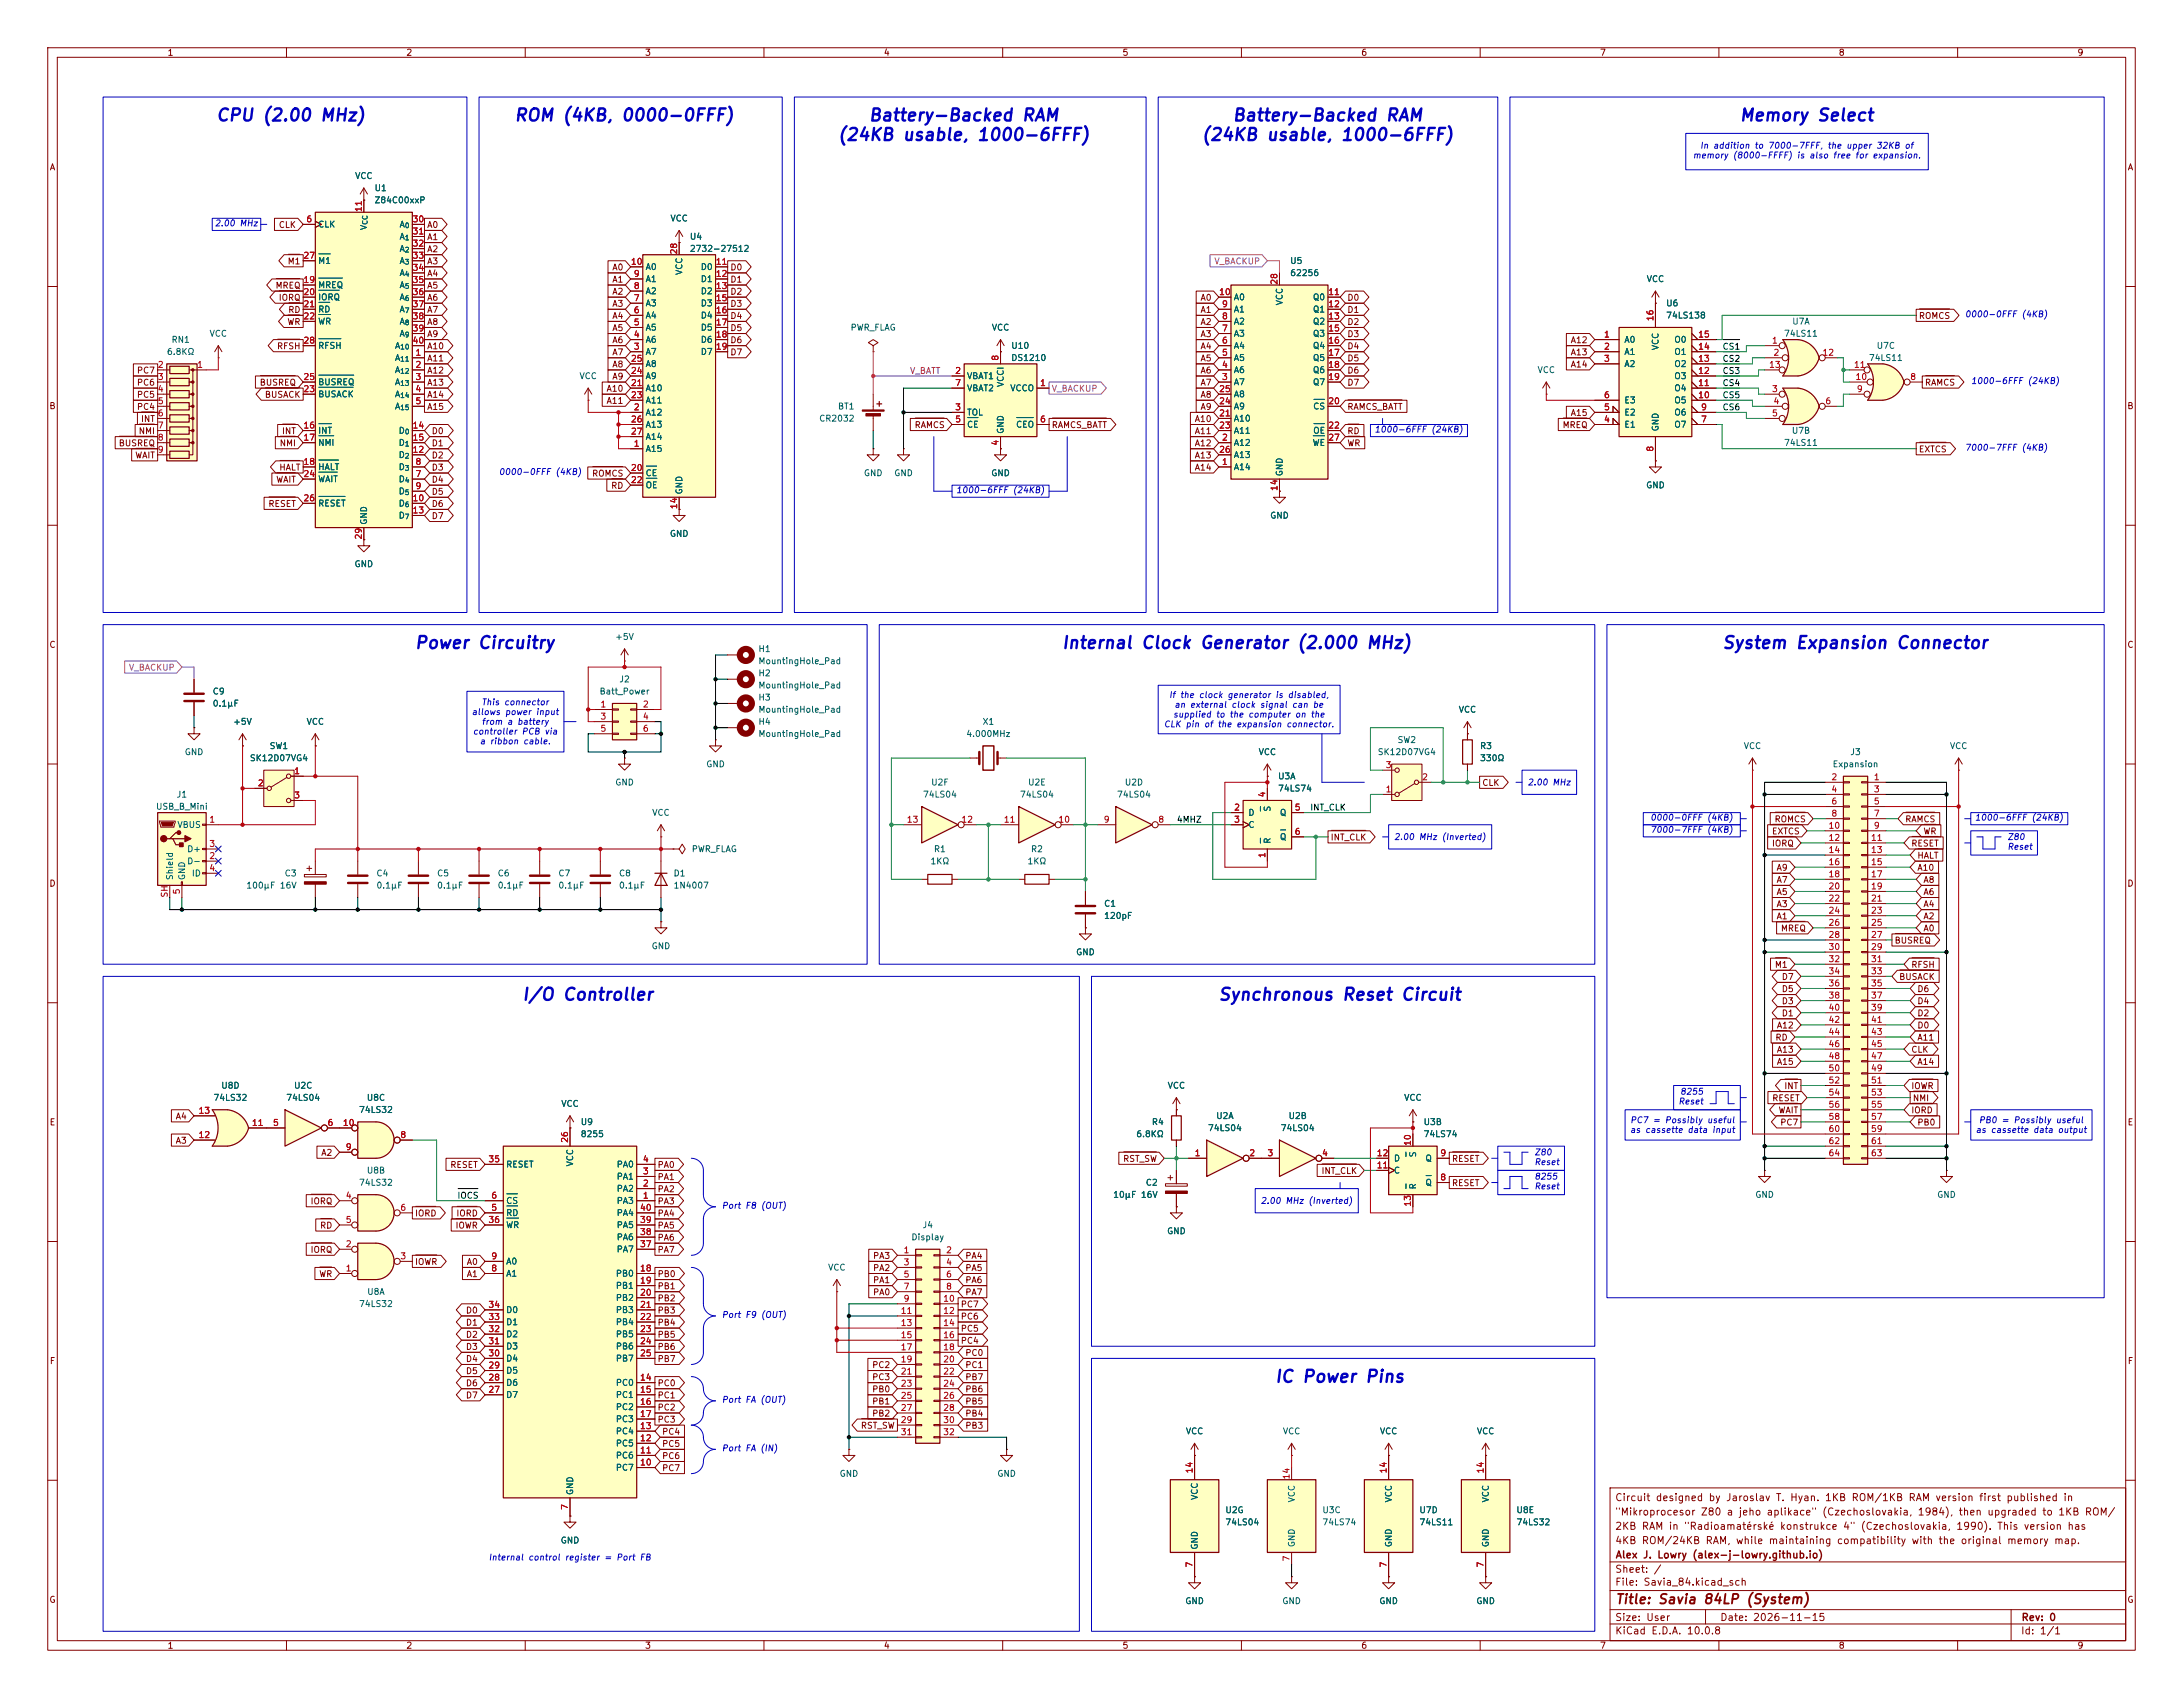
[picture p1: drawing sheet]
<svg xmlns="http://www.w3.org/2000/svg" width="457mm" height="356mm" viewBox="0 0 457 356" stroke-linecap="round" stroke-linejoin="round" font-family="sans-serif">
<defs><g id="words">
<g font-size="2.6" fill="#0000c2">
<text x="45.1" y="26">CPU (2.00 MHz)</text>
<text x="107.5" y="26">ROM (4KB, 0000-0FFF)</text>
<text x="181.7" y="26">Battery-Backed RAM</text>
<text x="257.9" y="26">Battery-Backed RAM</text>
<text x="364.1" y="26">Memory Select</text>
<text x="175.3" y="30.1">(24KB usable, 1000-6FFF)</text>
<text x="251.5" y="30.1">(24KB usable, 1000-6FFF)</text>
<text x="86.7" y="136.5">Power Circuitry</text>
<text x="222.2" y="136.5">Internal Clock Generator (2.000 MHz)</text>
<text x="360.5" y="136.5">System Expansion Connector</text>
<text x="109.2" y="210.2">I/O Controller</text>
<text x="255" y="210.2">Synchronous Reset Circuit</text>
<text x="266.8" y="290.2">IC Power Pins</text>
</g>
<text font-size="2" fill="#840000" x="338.2" y="336.4">Title: Savia 84LP (System)</text>
<g font-size="1.5" fill="#840000">
<text x="338.2" y="317.7">&quot;Mikroprocesor Z80 a jeho aplikace&quot; (Czechoslovakia, 1984), then upgraded to 1KB ROM/</text>
<text x="338.2" y="314.7">Circuit designed by Jaroslav T. Hyan. 1KB ROM/1KB RAM version first published in</text>
<text x="338.2" y="323.7">4KB ROM/24KB RAM, while maintaining compatibility with the original memory map.</text>
<text x="338.2" y="320.7">2KB RAM in &quot;Radioamatérské konstrukce 4&quot; (Czechoslovakia, 1990). This version has</text>
<text x="338.2" y="329.7">Sheet: /</text>
<text x="338.2" y="326.7">Alex J. Lowry (alex-j-lowry.github.io)</text>
<text x="338.2" y="332.4">File: Savia_84.kicad_sch</text>
<text x="338.2" y="339.8">Size: User</text>
<text x="360.2" y="339.8">Date: 2026-11-15</text>
<text x="423.2" y="339.8">Rev: 0</text>
<text x="338.2" y="342.6">KiCad E.D.A. 10.0.8</text>
<text x="423.2" y="342.6">Id: 1/1</text>
</g>
<g font-size="1.3" fill="#840000">
<text x="35" y="12">1</text>
<text x="85" y="12">2</text>
<text x="135" y="12">3</text>
<text x="185" y="12">4</text>
<text x="235" y="12">5</text>
<text x="285" y="12">6</text>
<text x="335" y="12">7</text>
<text x="385" y="12">8</text>
<text x="435" y="12">9</text>
<text x="10.3" y="36">A</text>
<text x="445.5" y="36">A</text>
<text x="58.3" y="48">CLK</text>
<text x="89.3" y="48">A0</text>
<text x="89.3" y="50.6">A1</text>
<text x="89.3" y="53.1">A2</text>
<text x="60.1" y="55.7">M1</text>
<text x="89.3" y="55.7">A3</text>
<text x="89.3" y="58.2">A4</text>
<text x="128.1" y="56.9">A0</text>
<text x="128.1" y="59.5">A1</text>
<text x="152.8" y="56.9">D0</text>
<text x="152.8" y="59.5">D1</text>
<text x="57.6" y="60.7">MREQ</text>
<text x="58.3" y="63.3">IORQ</text>
<text x="60.3" y="65.8">RD</text>
<text x="89.3" y="60.7">A5</text>
<text x="89.3" y="63.3">A6</text>
<text x="89.3" y="65.8">A7</text>
<text x="128.1" y="62">A2</text>
<text x="128.1" y="64.6">A3</text>
<text x="152.8" y="64.6">D3</text>
<text x="152.8" y="62">D2</text>
<text x="251.3" y="65.8">A1</text>
<text x="251.3" y="63.3">A0</text>
<text x="282.1" y="63.3">D0</text>
<text x="282.1" y="65.8">D1</text>
<text x="60.1" y="68.4">WR</text>
<text x="89.3" y="70.9">A9</text>
<text x="89.3" y="68.4">A8</text>
<text x="128.1" y="69.6">A5</text>
<text x="128.1" y="67.1">A4</text>
<text x="152.8" y="67.1">D4</text>
<text x="152.8" y="69.6">D5</text>
<text x="251.3" y="68.4">A2</text>
<text x="251.3" y="70.9">A3</text>
<text x="282.1" y="70.9">D3</text>
<text x="282.1" y="68.4">D2</text>
<text x="401.8" y="67.1">ROMCS</text>
<text x="57.9" y="73.4">RFSH</text>
<text x="89.3" y="76">A11</text>
<text x="89.3" y="73.4">A10</text>
<text x="128.1" y="77.3">A8</text>
<text x="128.1" y="72.2">A6</text>
<text x="128.1" y="74.7">A7</text>
<text x="152.8" y="74.7">D7</text>
<text x="152.8" y="72.2">D6</text>
<text x="251.3" y="73.4">A4</text>
<text x="251.3" y="76">A5</text>
<text x="282.1" y="76">D5</text>
<text x="282.1" y="73.4">D4</text>
<text x="328.8" y="72.2">A12</text>
<text x="328.8" y="74.7">A13</text>
<text x="328.8" y="77.3">A14</text>
<text x="28.6" y="78.5">PC7</text>
<text x="28.6" y="81.1">PC6</text>
<text x="28.6" y="83.6">PC5</text>
<text x="54.3" y="81.1">BUSREQ</text>
<text x="55.4" y="83.6">BUSACK</text>
<text x="89.3" y="81.1">A13</text>
<text x="89.3" y="78.5">A12</text>
<text x="89.3" y="83.6">A14</text>
<text x="126.9" y="82.3">A10</text>
<text x="128.1" y="79.8">A9</text>
<text x="251.3" y="83.6">A8</text>
<text x="251.3" y="81.1">A7</text>
<text x="251.3" y="78.5">A6</text>
<text x="282.1" y="78.5">D6</text>
<text x="282.1" y="81.1">D7</text>
<text x="403" y="81.1">RAMCS</text>
<text x="10.2" y="86">B</text>
<text x="28.6" y="86.1">PC4</text>
<text x="29.4" y="88.7">INT</text>
<text x="89.3" y="86.1">A15</text>
<text x="126.9" y="84.9">A11</text>
<text x="191.4" y="90">RAMCS</text>
<text x="220.2" y="90">RAMCS_BATT</text>
<text x="250.1" y="88.7">A10</text>
<text x="251.3" y="86.1">A9</text>
<text x="282.1" y="86.1">RAMCS_BATT</text>
<text x="327.2" y="90">MREQ</text>
<text x="328.8" y="87.4">A15</text>
<text x="445.4" y="86">B</text>
<text x="24.8" y="93.8">BUSREQ</text>
<text x="28.9" y="91.2">NMI</text>
<text x="58.5" y="93.8">NMI</text>
<text x="58.9" y="91.2">INT</text>
<text x="90.3" y="91.2">D0</text>
<text x="90.3" y="93.8">D1</text>
<text x="250.1" y="91.2">A11</text>
<text x="250.1" y="93.8">A12</text>
<text x="282.1" y="93.8">WR</text>
<text x="282.1" y="91.2">RD</text>
<text x="401.8" y="95">EXTCS</text>
<text x="28.2" y="96.3">WAIT</text>
<text x="57.7" y="101.4">WAIT</text>
<text x="58.4" y="98.8">HALT</text>
<text x="90.3" y="96.3">D2</text>
<text x="90.3" y="101.4">D4</text>
<text x="90.3" y="98.8">D3</text>
<text x="123.9" y="100.1">ROMCS</text>
<text x="250.1" y="96.3">A13</text>
<text x="250.1" y="98.8">A14</text>
<text x="56.1" y="106.5">RESET</text>
<text x="90.3" y="106.5">D6</text>
<text x="90.3" y="103.9">D5</text>
<text x="127.9" y="102.7">RD</text>
<text x="90.3" y="109">D7</text>
<text x="10.2" y="136">C</text>
<text x="445.4" y="136">C</text>
<text x="310.3" y="164.9">CLK</text>
<text x="371.5" y="172.5">ROMCS</text>
<text x="398.9" y="172.5">RAMCS</text>
<text x="278.6" y="176.3">INT_CLK</text>
<text x="371" y="177.6">IORQ</text>
<text x="371" y="175">EXTCS</text>
<text x="400.2" y="177.6">RESET</text>
<text x="402.7" y="175">WR</text>
<text x="10.2" y="186">D</text>
<text x="372" y="185.2">A7</text>
<text x="372" y="182.7">A9</text>
<text x="401.5" y="180.1">HALT</text>
<text x="401.5" y="182.7">A10</text>
<text x="402.7" y="185.2">A8</text>
<text x="445.4" y="186">D</text>
<text x="372" y="187.7">A5</text>
<text x="372" y="190.3">A3</text>
<text x="402.7" y="190.3">A4</text>
<text x="402.7" y="187.7">A6</text>
<text x="372" y="192.8">A1</text>
<text x="372.9" y="195.4">MREQ</text>
<text x="396.7" y="197.9">BUSREQ</text>
<text x="402.7" y="192.8">A2</text>
<text x="402.7" y="195.4">A0</text>
<text x="371.6" y="203">M1</text>
<text x="400.2" y="203">RFSH</text>
<text x="373.1" y="205.5">D7</text>
<text x="373.1" y="208.1">D5</text>
<text x="397.6" y="205.5">BUSACK</text>
<text x="401.5" y="208.1">D6</text>
<text x="372" y="215.7">A12</text>
<text x="373.1" y="210.6">D3</text>
<text x="373.1" y="213.1">D1</text>
<text x="401.5" y="213.1">D2</text>
<text x="401.5" y="215.7">D0</text>
<text x="401.5" y="210.6">D4</text>
<text x="371.7" y="218.2">RD</text>
<text x="372" y="220.8">A13</text>
<text x="400.2" y="220.8">CLK</text>
<text x="401.5" y="218.2">A11</text>
<text x="372" y="223.3">A15</text>
<text x="401.5" y="223.3">A14</text>
<text x="371.1" y="230.9">RESET</text>
<text x="372.4" y="233.5">WAIT</text>
<text x="373.6" y="228.4">INT</text>
<text x="400.2" y="233.5">IORD</text>
<text x="400.2" y="228.4">IOWR</text>
<text x="400.5" y="230.9">NMI</text>
<text x="10.3" y="236">E</text>
<text x="36.7" y="234.7">A4</text>
<text x="36.7" y="239.8">A3</text>
<text x="372.7" y="236">PC7</text>
<text x="401.5" y="236">PB0</text>
<text x="445.5" y="236">E</text>
<text x="67.2" y="242.4">A2</text>
<text x="94.2" y="244.9">RESET</text>
<text x="137.6" y="244.9">PA0</text>
<text x="235.1" y="243.6">RST_SW</text>
<text x="304" y="243.6">RESET</text>
<text x="137.6" y="247.4">PA1</text>
<text x="137.6" y="250">PA2</text>
<text x="276.7" y="246.2">INT_CLK</text>
<text x="304" y="248.7">RESET</text>
<text x="64.9" y="252.5">IORQ</text>
<text x="66.9" y="257.6">RD</text>
<text x="86.8" y="255.1">IORD</text>
<text x="95.3" y="257.6">IOWR</text>
<text x="95.5" y="255.1">IORD</text>
<text x="137.6" y="255.1">PA4</text>
<text x="137.6" y="252.5">PA3</text>
<text x="137.6" y="257.6">PA5</text>
<text x="64.9" y="262.7">IORQ</text>
<text x="137.6" y="262.7">PA7</text>
<text x="137.6" y="260.1">PA6</text>
<text x="182.7" y="263.9">PA3</text>
<text x="202.1" y="263.9">PA4</text>
<text x="66.7" y="267.8">WR</text>
<text x="86.8" y="265.2">IOWR</text>
<text x="97.6" y="265.2">A0</text>
<text x="97.6" y="267.8">A1</text>
<text x="137.6" y="267.8">PB0</text>
<text x="182.7" y="269">PA1</text>
<text x="182.7" y="266.5">PA2</text>
<text x="202.1" y="269">PA6</text>
<text x="202.1" y="266.5">PA5</text>
<text x="97.5" y="275.4">D0</text>
<text x="137.6" y="272.8">PB2</text>
<text x="137.6" y="275.4">PB3</text>
<text x="137.6" y="270.3">PB1</text>
<text x="182.7" y="271.6">PA0</text>
<text x="201.1" y="274.1">PC7</text>
<text x="202.1" y="271.6">PA7</text>
<text x="97.5" y="277.9">D1</text>
<text x="97.5" y="280.5">D2</text>
<text x="137.6" y="280.5">PB5</text>
<text x="137.6" y="277.9">PB4</text>
<text x="201.1" y="276.6">PC6</text>
<text x="201.1" y="279.2">PC5</text>
<text x="201.1" y="281.7">PC4</text>
<text x="10.3" y="286">F</text>
<text x="97.5" y="285.5">D4</text>
<text x="97.5" y="283">D3</text>
<text x="137.6" y="285.5">PB7</text>
<text x="137.6" y="283">PB6</text>
<text x="182.6" y="286.8">PC2</text>
<text x="202.1" y="286.8">PC1</text>
<text x="202.1" y="284.3">PC0</text>
<text x="445.5" y="286">F</text>
<text x="97.5" y="293.2">D7</text>
<text x="97.5" y="290.6">D6</text>
<text x="97.5" y="288.1">D5</text>
<text x="137.6" y="290.6">PC0</text>
<text x="137.6" y="293.2">PC1</text>
<text x="182.6" y="291.9">PB0</text>
<text x="182.6" y="289.3">PC3</text>
<text x="202.1" y="291.9">PB6</text>
<text x="202.1" y="289.3">PB7</text>
<text x="137.6" y="295.7">PC2</text>
<text x="137.6" y="298.2">PC3</text>
<text x="180.2" y="299.5">RST_SW</text>
<text x="182.6" y="297">PB2</text>
<text x="182.6" y="294.4">PB1</text>
<text x="202.1" y="294.4">PB5</text>
<text x="202.1" y="297">PB4</text>
<text x="202.1" y="299.5">PB3</text>
<text x="138.6" y="303.3">PC5</text>
<text x="138.6" y="305.9">PC6</text>
<text x="138.6" y="300.8">PC4</text>
<text x="138.6" y="308.4">PC7</text>
<text x="10.2" y="336">G</text>
<text x="445.4" y="336">G</text>
<text x="35" y="345.6">1</text>
<text x="85" y="345.6">2</text>
<text x="135" y="345.6">3</text>
<text x="185" y="345.6">4</text>
<text x="235" y="345.6">5</text>
<text x="285" y="345.6">6</text>
<text x="335" y="345.6">7</text>
<text x="385" y="345.6">8</text>
<text x="435" y="345.6">9</text>
</g>
<g font-size="1.3" fill="#0000c2">
<text x="354.4" y="33.5">memory (8000-FFFF) is also free for expansion.</text>
<text x="355.9" y="31.4">In addition to 7000-7FFF,</text>
<text x="382.6" y="31.4">the upper 32KB of</text>
<text x="44.8" y="47.7">2.00 MHz</text>
<text x="411.4" y="66.8">0000-0FFF (4KB)</text>
<text x="412.7" y="80.7">1000-6FFF (24KB)</text>
<text x="287.7" y="90.9">1000-6FFF (24KB)</text>
<text x="411.4" y="94.7">7000-7FFF (4KB)</text>
<text x="104.3" y="99.8">0000-0FFF (4KB)</text>
<text x="200.1" y="103.6">1000-6FFF (24KB)</text>
<text x="100.7" y="148">This connector</text>
<text x="244.7" y="146.5">If the clock generator is disabled,</text>
<text x="245.8" y="148.5">an external clock signal can be</text>
<text x="98.7" y="150">allows power input</text>
<text x="98.9" y="154.1">controller PCB via</text>
<text x="100.8" y="152.1">from a battery</text>
<text x="243.6" y="152.6">CLK pin of the expansion connector.</text>
<text x="245.6" y="150.6">supplied to the computer on the</text>
<text x="100.4" y="156.2">a ribbon cable.</text>
<text x="319.8" y="164.8">2.00 MHz</text>
<text x="345.5" y="172.2">0000-0FFF (4KB)</text>
<text x="413.5" y="172.2">1000-6FFF (24KB)</text>
<text x="291.8" y="176.2">2.00 MHz (Inverted)</text>
<text x="345.5" y="174.7">7000-7FFF (4KB)</text>
<text x="420.3" y="176.2">Z80</text>
<text x="420.3" y="178.3">Reset</text>
<text x="351.4" y="231.6">Reset</text>
<text x="351.7" y="229.6">8255</text>
<text x="341.3" y="237.6">as cassette data input</text>
<text x="341.3" y="235.5">PC7 = Possibly useful</text>
<text x="413.7" y="237.6">as cassette data output</text>
<text x="414.3" y="235.5">PB0 = Possibly useful</text>
<text x="321.2" y="242.3">Z80</text>
<text x="321.2" y="244.3">Reset</text>
<text x="321.2" y="247.3">8255</text>
<text x="321.2" y="249.4">Reset</text>
<text x="151" y="253.4">Port F8 (OUT)</text>
<text x="263.9" y="252.4">2.00 MHz (Inverted)</text>
<text x="151" y="276.3">Port F9 (OUT)</text>
<text x="151" y="294.1">Port FA (OUT)</text>
<text x="151" y="304.2">Port FA (IN)</text>
<text x="102.2" y="327.1">Internal control register = Port FB</text>
</g>
<g font-size="1.3" fill="#006464">
<text x="74.3" y="37.8">VCC</text>
<text x="78.3" y="40.3">U1</text>
<text x="66.5" y="48">CLK</text>
<text x="78.3" y="42.9">Z84C00xxP</text>
<text x="83.6" y="48">A</text>
<text x="140.3" y="46.7">VCC</text>
<text x="77.2" y="48.3" transform="rotate(-90 77.2 48.3)">V</text>
<text x="83.6" y="50.5">A</text>
<text x="83.6" y="53">A</text>
<text x="144.4" y="50.5">U4</text>
<text x="144.4" y="53">2732-27512</text>
<text x="66.5" y="55.6">M1</text>
<text x="83.6" y="55.6">A</text>
<text x="83.6" y="58.1">A</text>
<text x="135.1" y="59.4">A1</text>
<text x="135.1" y="56.8">A0</text>
<text x="143.2" y="57.7" transform="rotate(-90 143.2 57.7)">VCC</text>
<text x="146.6" y="56.8">D0</text>
<text x="146.6" y="59.4">D1</text>
<text x="270.1" y="55.6">U5</text>
<text x="270.1" y="58.1">62256</text>
<text x="344.8" y="59.4">VCC</text>
<text x="66.5" y="60.7">MREQ</text>
<text x="66.5" y="63.2">IORQ</text>
<text x="66.5" y="65.7">RD</text>
<text x="83.6" y="60.7">A</text>
<text x="83.6" y="63.2">A</text>
<text x="83.6" y="65.7">A</text>
<text x="135.1" y="64.5">A3</text>
<text x="135.1" y="61.9">A2</text>
<text x="146.6" y="61.9">D2</text>
<text x="146.6" y="64.5">D3</text>
<text x="258.3" y="65.7">A1</text>
<text x="258.3" y="63.2">A0</text>
<text x="268.9" y="64.1" transform="rotate(-90 268.9 64.1)">VCC</text>
<text x="274.9" y="63.2">Q0</text>
<text x="274.9" y="65.7">Q1</text>
<text x="348.8" y="64.5">U6</text>
<text x="43.8" y="70.8">VCC</text>
<text x="66.5" y="68.3">WR</text>
<text x="83.6" y="68.3">A</text>
<text x="83.6" y="70.8">A</text>
<text x="135.1" y="69.5">A5</text>
<text x="135.1" y="67">A4</text>
<text x="146.6" y="67">D4</text>
<text x="146.6" y="69.5">D5</text>
<text x="178" y="69.5">PWR_FLAG</text>
<text x="207.6" y="69.5">VCC</text>
<text x="258.3" y="70.8">A3</text>
<text x="258.3" y="68.3">A2</text>
<text x="274.9" y="68.3">Q2</text>
<text x="274.9" y="70.8">Q3</text>
<text x="348.8" y="67">74LS138</text>
<text x="373.5" y="70.8">74LS11</text>
<text x="375.2" y="68.3">U7A</text>
<text x="34.8" y="74.6">6.8KΩ</text>
<text x="35.8" y="72.1">RN1</text>
<text x="66.5" y="73.4">RFSH</text>
<text x="82.6" y="75.9">A</text>
<text x="82.6" y="73.4">A</text>
<text x="135.1" y="74.6">A7</text>
<text x="135.1" y="72.1">A6</text>
<text x="135.1" y="77.2">A8</text>
<text x="146.6" y="72.1">D6</text>
<text x="146.6" y="74.6">D7</text>
<text x="211.7" y="73.4">U10</text>
<text x="211.7" y="75.9">DS1210</text>
<text x="258.3" y="75.9">A5</text>
<text x="258.3" y="73.4">A4</text>
<text x="274.9" y="73.4">Q4</text>
<text x="274.9" y="75.9">Q5</text>
<text x="340.1" y="72.1">A0</text>
<text x="340.1" y="74.6">A1</text>
<text x="340.1" y="77.2">A2</text>
<text x="347.7" y="73.5" transform="rotate(-90 347.7 73.5)">VCC</text>
<text x="350.5" y="77.2">O2</text>
<text x="350.5" y="74.6">O1</text>
<text x="350.5" y="72.1">O0</text>
<text x="391.3" y="75.9">74LS11</text>
<text x="392.9" y="73.4">U7C</text>
<text x="66.5" y="83.5">BUSACK</text>
<text x="66.5" y="81">BUSREQ</text>
<text x="82.6" y="78.4">A</text>
<text x="82.6" y="81">A</text>
<text x="82.6" y="83.5">A</text>
<text x="121.2" y="79.7">VCC</text>
<text x="135.1" y="82.2">A10</text>
<text x="135.1" y="79.7">A9</text>
<text x="202.4" y="79.7">VBAT1</text>
<text x="202.4" y="82.2">VBAT2</text>
<text x="210.5" y="81.2" transform="rotate(-90 210.5 81.2)">VCCI</text>
<text x="211.5" y="82.2">VCCO</text>
<text x="258.3" y="81">A7</text>
<text x="258.3" y="78.4">A6</text>
<text x="258.3" y="83.5">A8</text>
<text x="274.9" y="78.4">Q6</text>
<text x="274.9" y="81">Q7</text>
<text x="321.9" y="78.4">VCC</text>
<text x="350.5" y="82.2">O4</text>
<text x="350.5" y="79.7">O3</text>
<text x="82.6" y="86.1">A</text>
<text x="135.1" y="87.3">A12</text>
<text x="135.1" y="84.8">A11</text>
<text x="135.1" y="89.9">A13</text>
<text x="171.5" y="88.6">CR2032</text>
<text x="175.4" y="86.1">BT1</text>
<text x="202.4" y="87.3">TOL</text>
<text x="202.4" y="89.9">CE</text>
<text x="212.7" y="89.9">CEO</text>
<text x="258.3" y="88.6">A10</text>
<text x="258.3" y="86.1">A9</text>
<text x="274.9" y="86.1">CS</text>
<text x="340.1" y="89.9">E1</text>
<text x="340.1" y="87.3">E2</text>
<text x="340.1" y="84.8">E3</text>
<text x="350.5" y="89.9">O7</text>
<text x="350.5" y="87.3">O6</text>
<text x="350.5" y="84.8">O5</text>
<text x="66.5" y="91.1">INT</text>
<text x="66.5" y="93.7">NMI</text>
<text x="83.4" y="91.1">D</text>
<text x="83.4" y="93.7">D</text>
<text x="135.1" y="94.9">A15</text>
<text x="135.1" y="92.4">A14</text>
<text x="210.5" y="91" transform="rotate(-90 210.5 91)">GND</text>
<text x="258.3" y="93.7">A12</text>
<text x="258.3" y="91.1">A11</text>
<text x="274.8" y="93.7">WE</text>
<text x="274.9" y="91.1">OE</text>
<text x="347.7" y="90.5" transform="rotate(-90 347.7 90.5)">GND</text>
<text x="373.5" y="93.7">74LS11</text>
<text x="375.2" y="91.1">U7B</text>
<text x="66.5" y="98.8">HALT</text>
<text x="66.5" y="101.3">WAIT</text>
<text x="83.4" y="101.3">D</text>
<text x="83.4" y="98.8">D</text>
<text x="83.4" y="96.2">D</text>
<text x="135.1" y="100">CE</text>
<text x="180.8" y="100">GND</text>
<text x="187.2" y="100">GND</text>
<text x="207.5" y="100">GND</text>
<text x="258.3" y="98.8">A14</text>
<text x="258.3" y="96.2">A13</text>
<text x="268.9" y="99.8" transform="rotate(-90 268.9 99.8)">GND</text>
<text x="66.5" y="106.4">RESET</text>
<text x="83.4" y="103.8">D</text>
<text x="83.4" y="106.4">D</text>
<text x="135.1" y="102.6">OE</text>
<text x="143.2" y="103.7" transform="rotate(-90 143.2 103.7)">GND</text>
<text x="344.6" y="102.6">GND</text>
<text x="77.2" y="110" transform="rotate(-90 77.2 110)">GND</text>
<text x="83.4" y="108.9">D</text>
<text x="140.2" y="112.7">GND</text>
<text x="265.9" y="108.9">GND</text>
<text x="74.1" y="119.1">GND</text>
<text x="128.7" y="134.3">+5V</text>
<text x="158.7" y="136.9">H1</text>
<text x="129.6" y="143.2">J2</text>
<text x="158.7" y="139.4">MountingHole_Pad</text>
<text x="158.7" y="141.9">H2</text>
<text x="44.4" y="145.7">C9</text>
<text x="44.4" y="148.3">0.1μF</text>
<text x="125.5" y="145.7">Batt_Power</text>
<text x="158.7" y="147">H3</text>
<text x="158.7" y="149.6">MountingHole_Pad</text>
<text x="158.7" y="144.5">MountingHole_Pad</text>
<text x="305.4" y="149.6">VCC</text>
<text x="48.7" y="152.1">+5V</text>
<text x="64.1" y="152.1">VCC</text>
<text x="158.7" y="152.1">H4</text>
<text x="158.7" y="154.6">MountingHole_Pad</text>
<text x="202.3" y="154.6">4.000MHz</text>
<text x="205.7" y="152.1">X1</text>
<text x="292.6" y="155.9">SW2</text>
<text x="38.6" y="158.4">GND</text>
<text x="52.2" y="159.7">SK12D07VG4</text>
<text x="56.4" y="157.2">SW1</text>
<text x="147.8" y="161">GND</text>
<text x="263.5" y="158.4">VCC</text>
<text x="288.4" y="158.4">SK12D07VG4</text>
<text x="309.9" y="157.2">R3</text>
<text x="309.9" y="159.7">330Ω</text>
<text x="365.1" y="157.2">VCC</text>
<text x="383.7" y="161">Expansion</text>
<text x="387.4" y="158.4">J3</text>
<text x="408.3" y="157.2">VCC</text>
<text x="36.9" y="167.3">J1</text>
<text x="128.7" y="164.8">GND</text>
<text x="193.2" y="167.3">74LS04</text>
<text x="194.9" y="164.8">U2F</text>
<text x="213.5" y="167.3">74LS04</text>
<text x="215.2" y="164.8">U2E</text>
<text x="233.8" y="167.3">74LS04</text>
<text x="235.5" y="164.8">U2D</text>
<text x="267.6" y="163.5">U3A</text>
<text x="267.6" y="166.1">74LS74</text>
<text x="32.6" y="169.9">USB_B_Mini</text>
<text x="37" y="173.7">VBUS</text>
<text x="136.5" y="171.1">VCC</text>
<text x="261.3" y="171.1">D</text>
<text x="261.3" y="173.7">C</text>
<text x="266.4" y="170.1" transform="rotate(-90 266.4 170.1)">S</text>
<text x="267.9" y="171.1">Q</text>
<text x="39.1" y="178.8">D+</text>
<text x="144.8" y="178.8">PWR_FLAG</text>
<text x="195.5" y="178.8">R1</text>
<text x="215.8" y="178.8">R2</text>
<text x="266.4" y="176.8" transform="rotate(-90 266.4 176.8)">R</text>
<text x="267.9" y="176.2">Q</text>
<text x="36.5" y="184.4" transform="rotate(-90 36.5 184.4)">Shield</text>
<text x="39.1" y="184.4" transform="rotate(-90 39.1 184.4)">GND</text>
<text x="39.1" y="181.3">D-</text>
<text x="40.1" y="183.8">ID</text>
<text x="59.5" y="183.8">C3</text>
<text x="78.7" y="183.8">C4</text>
<text x="91.4" y="183.8">C5</text>
<text x="104.1" y="183.8">C6</text>
<text x="116.8" y="183.8">C7</text>
<text x="129.5" y="183.8">C8</text>
<text x="141" y="183.8">D1</text>
<text x="194.8" y="181.3">1KΩ</text>
<text x="215.1" y="181.3">1KΩ</text>
<text x="51.5" y="186.4">100μF 16V</text>
<text x="78.7" y="186.4">0.1μF</text>
<text x="91.4" y="186.4">0.1μF</text>
<text x="104.1" y="186.4">0.1μF</text>
<text x="116.8" y="186.4">0.1μF</text>
<text x="129.5" y="186.4">0.1μF</text>
<text x="141" y="186.4">1N4007</text>
<text x="231.1" y="190.2">C1</text>
<text x="231.1" y="192.7">120pF</text>
<text x="136.4" y="199.1">GND</text>
<text x="225.3" y="200.4">GND</text>
<text x="44.6" y="230.8">74LS32</text>
<text x="46.2" y="228.3">U8D</text>
<text x="59.8" y="230.8">74LS04</text>
<text x="61.5" y="228.3">U2C</text>
<text x="75.1" y="233.4">74LS32</text>
<text x="76.7" y="230.8">U8C</text>
<text x="117.4" y="232.1">VCC</text>
<text x="244.4" y="228.3">VCC</text>
<text x="294" y="230.8">VCC</text>
<text x="121.5" y="235.9">U9</text>
<text x="121.5" y="238.5">8255</text>
<text x="237.9" y="238.5">6.8KΩ</text>
<text x="241.1" y="235.9">R4</text>
<text x="252.9" y="237.2">74LS04</text>
<text x="254.6" y="234.6">U2A</text>
<text x="268.1" y="237.2">74LS04</text>
<text x="269.7" y="234.6">U2B</text>
<text x="298" y="235.9">U3B</text>
<text x="298" y="238.5">74LS74</text>
<text x="105.9" y="244.8">RESET</text>
<text x="120.3" y="244.4" transform="rotate(-90 120.3 244.4)">VCC</text>
<text x="129" y="244.8">PA0</text>
<text x="291.8" y="243.5">D</text>
<text x="296.9" y="242.5" transform="rotate(-90 296.9 242.5)">S</text>
<text x="298.4" y="243.5">Q</text>
<text x="75.1" y="248.6">74LS32</text>
<text x="76.7" y="246.1">U8B</text>
<text x="129" y="249.9">PA2</text>
<text x="129" y="247.3">PA1</text>
<text x="233" y="251.2">10μF 16V</text>
<text x="239.9" y="248.6">C2</text>
<text x="291.8" y="246.1">C</text>
<text x="296.9" y="249.2" transform="rotate(-90 296.9 249.2)">R</text>
<text x="298.4" y="248.6">Q</text>
<text x="367.5" y="251.2">GND</text>
<text x="405.6" y="251.2">GND</text>
<text x="105.9" y="255">RD</text>
<text x="105.9" y="252.4">CS</text>
<text x="105.9" y="257.5">WR</text>
<text x="129" y="252.4">PA3</text>
<text x="129" y="257.5">PA5</text>
<text x="129" y="255">PA4</text>
<text x="193.1" y="257.5">J4</text>
<text x="129" y="262.6">PA7</text>
<text x="129" y="260">PA6</text>
<text x="190.8" y="260">Display</text>
<text x="244.3" y="258.8">GND</text>
<text x="105.9" y="267.7">A1</text>
<text x="105.9" y="265.1">A0</text>
<text x="128.9" y="267.7">PB0</text>
<text x="173.3" y="266.4">VCC</text>
<text x="75.1" y="274">74LS32</text>
<text x="76.8" y="271.5">U8A</text>
<text x="105.9" y="275.3">D0</text>
<text x="128.9" y="270.2">PB1</text>
<text x="128.9" y="272.7">PB2</text>
<text x="128.9" y="275.3">PB3</text>
<text x="105.9" y="280.4">D2</text>
<text x="105.9" y="277.8">D1</text>
<text x="128.9" y="277.8">PB4</text>
<text x="128.9" y="280.4">PB5</text>
<text x="105.9" y="288">D5</text>
<text x="105.9" y="285.4">D4</text>
<text x="105.9" y="282.9">D3</text>
<text x="128.9" y="282.9">PB6</text>
<text x="128.9" y="285.4">PB7</text>
<text x="105.9" y="293.1">D7</text>
<text x="105.9" y="290.5">D6</text>
<text x="128.9" y="290.5">PC0</text>
<text x="128.9" y="293.1">PC1</text>
<text x="128.9" y="295.6">PC2</text>
<text x="128.9" y="298.1">PC3</text>
<text x="128.9" y="305.8">PC6</text>
<text x="128.9" y="303.2">PC5</text>
<text x="128.9" y="300.7">PC4</text>
<text x="248.2" y="300.7">VCC</text>
<text x="268.6" y="300.7">VCC</text>
<text x="288.9" y="300.7">VCC</text>
<text x="309.2" y="300.7">VCC</text>
<text x="128.9" y="308.3">PC7</text>
<text x="175.7" y="309.6">GND</text>
<text x="208.8" y="309.6">GND</text>
<text x="120.3" y="313.2" transform="rotate(-90 120.3 313.2)">GND</text>
<text x="251.2" y="314.2" transform="rotate(-90 251.2 314.2)">VCC</text>
<text x="256.5" y="317.2">U2G</text>
<text x="271.5" y="314.8" transform="rotate(-90 271.5 314.8)">VCC</text>
<text x="276.8" y="317.2">U3C</text>
<text x="291.8" y="314.8" transform="rotate(-90 291.8 314.8)">VCC</text>
<text x="297.2" y="317.2">U7D</text>
<text x="312.1" y="314.8" transform="rotate(-90 312.1 314.8)">VCC</text>
<text x="317.5" y="317.2">U8E</text>
<text x="117.3" y="323.5">GND</text>
<text x="256.5" y="319.7">74LS04</text>
<text x="276.8" y="319.7">74LS74</text>
<text x="297.2" y="319.7">74LS11</text>
<text x="317.5" y="319.7">74LS32</text>
<text x="251.2" y="324.6" transform="rotate(-90 251.2 324.6)">GND</text>
<text x="271.5" y="324.1" transform="rotate(-90 271.5 324.1)">GND</text>
<text x="291.8" y="324.1" transform="rotate(-90 291.8 324.1)">GND</text>
<text x="312.1" y="324.1" transform="rotate(-90 312.1 324.1)">GND</text>
<text x="248.1" y="336.2">GND</text>
<text x="268.4" y="336.2">GND</text>
<text x="288.8" y="336.2">GND</text>
<text x="309.1" y="336.2">GND</text>
</g>
<g font-size="1.3" fill="#a90000">
<text x="64" y="46.9">6</text>
<text x="76.1" y="44.5" transform="rotate(-90 76.1 44.5)">11</text>
<text x="86.3" y="46.9">30</text>
<text x="86.3" y="49.4">31</text>
<text x="86.3" y="51.9">32</text>
<text x="142.1" y="53.4" transform="rotate(-90 142.1 53.4)">28</text>
<text x="63.4" y="59.6">19</text>
<text x="63.4" y="54.5">27</text>
<text x="86.3" y="54.5">33</text>
<text x="86.3" y="57">34</text>
<text x="86.3" y="59.6">35</text>
<text x="132" y="55.7">10</text>
<text x="132.6" y="58.3">9</text>
<text x="149.8" y="55.7">11</text>
<text x="149.8" y="58.3">12</text>
<text x="267.8" y="59.8" transform="rotate(-90 267.8 59.8)">28</text>
<text x="63.4" y="62.1">20</text>
<text x="63.4" y="64.6">21</text>
<text x="86.3" y="62.1">36</text>
<text x="86.3" y="64.6">37</text>
<text x="132.6" y="65.9">6</text>
<text x="132.6" y="63.4">7</text>
<text x="132.6" y="60.8">8</text>
<text x="149.8" y="60.8">13</text>
<text x="149.8" y="63.4">15</text>
<text x="149.8" y="65.9">16</text>
<text x="255.2" y="62.1">10</text>
<text x="255.8" y="64.6">9</text>
<text x="278.1" y="62.1">11</text>
<text x="278.1" y="64.6">12</text>
<text x="63.4" y="67.2">22</text>
<text x="86.3" y="67.2">38</text>
<text x="86.3" y="69.7">39</text>
<text x="132.6" y="71">4</text>
<text x="132.6" y="68.4">5</text>
<text x="149.8" y="68.4">17</text>
<text x="149.8" y="71">18</text>
<text x="255.8" y="69.7">7</text>
<text x="255.8" y="67.2">8</text>
<text x="278.1" y="67.2">13</text>
<text x="278.1" y="69.7">15</text>
<text x="335.8" y="71">1</text>
<text x="346.6" y="67.4" transform="rotate(-90 346.6 67.4)">16</text>
<text x="355.5" y="71">15</text>
<text x="32.9" y="77.3">2</text>
<text x="41.2" y="77.3">1</text>
<text x="63.4" y="72.3">28</text>
<text x="86.3" y="72.3">40</text>
<text x="86.9" y="74.8">1</text>
<text x="86.9" y="77.3">2</text>
<text x="132" y="76.1">25</text>
<text x="132.6" y="73.5">3</text>
<text x="149.8" y="73.5">19</text>
<text x="209.4" y="75.7" transform="rotate(-90 209.4 75.7)">8</text>
<text x="255.8" y="77.3">4</text>
<text x="255.8" y="74.8">5</text>
<text x="255.8" y="72.3">6</text>
<text x="278.1" y="72.3">16</text>
<text x="278.1" y="74.8">17</text>
<text x="278.1" y="77.3">18</text>
<text x="335.8" y="73.5">2</text>
<text x="335.8" y="76.1">3</text>
<text x="355.5" y="76.1">13</text>
<text x="355.5" y="73.5">14</text>
<text x="370.4" y="77.3">13</text>
<text x="371" y="72.3">1</text>
<text x="371.3" y="74.8">2</text>
<text x="381.6" y="74.8">12</text>
<text x="388.2" y="77.3">11</text>
<text x="32.9" y="79.9">3</text>
<text x="32.9" y="82.4">4</text>
<text x="63.4" y="82.4">23</text>
<text x="63.4" y="79.9">25</text>
<text x="86.9" y="79.9">3</text>
<text x="86.9" y="82.4">4</text>
<text x="132" y="81.1">21</text>
<text x="132" y="83.7">23</text>
<text x="132" y="78.6">24</text>
<text x="199.9" y="78.6">2</text>
<text x="199.9" y="81.1">7</text>
<text x="217.7" y="81.1">1</text>
<text x="255.2" y="82.4">25</text>
<text x="255.8" y="79.9">3</text>
<text x="278.1" y="79.9">19</text>
<text x="335.8" y="83.7">6</text>
<text x="355.5" y="83.7">10</text>
<text x="355.5" y="81.1">11</text>
<text x="355.5" y="78.6">12</text>
<text x="371" y="82.4">3</text>
<text x="388.5" y="79.9">10</text>
<text x="388.8" y="82.4">9</text>
<text x="400" y="79.9">8</text>
<text x="32.9" y="85">5</text>
<text x="32.9" y="87.5">6</text>
<text x="86.9" y="85">5</text>
<text x="132" y="88.8">26</text>
<text x="132.6" y="86.2">2</text>
<text x="199.9" y="86.2">3</text>
<text x="199.9" y="88.8">5</text>
<text x="217.7" y="88.8">6</text>
<text x="255.2" y="87.5">21</text>
<text x="255.2" y="85">24</text>
<text x="278.1" y="85">20</text>
<text x="335.8" y="88.8">4</text>
<text x="335.8" y="86.2">5</text>
<text x="356.1" y="88.8">7</text>
<text x="356.1" y="86.2">9</text>
<text x="371" y="87.5">5</text>
<text x="371.3" y="85">4</text>
<text x="382.2" y="85">6</text>
<text x="32.9" y="90">7</text>
<text x="32.9" y="92.6">8</text>
<text x="32.9" y="95.1">9</text>
<text x="63.4" y="90">16</text>
<text x="63.4" y="92.6">17</text>
<text x="86.3" y="95.1">12</text>
<text x="86.3" y="90">14</text>
<text x="86.3" y="92.6">15</text>
<text x="132" y="91.3">27</text>
<text x="132.6" y="93.8">1</text>
<text x="209.4" y="93.4" transform="rotate(-90 209.4 93.4)">4</text>
<text x="255.2" y="90">23</text>
<text x="255.2" y="95.1">26</text>
<text x="255.8" y="92.6">2</text>
<text x="278.1" y="90">22</text>
<text x="278.1" y="92.6">27</text>
<text x="346.6" y="94.7" transform="rotate(-90 346.6 94.7)">8</text>
<text x="63.4" y="97.7">18</text>
<text x="63.4" y="100.2">24</text>
<text x="86.9" y="100.2">7</text>
<text x="86.9" y="97.7">8</text>
<text x="132" y="98.9">20</text>
<text x="132" y="101.5">22</text>
<text x="255.8" y="97.7">1</text>
<text x="63.4" y="105.3">26</text>
<text x="86.3" y="105.3">10</text>
<text x="86.3" y="107.8">13</text>
<text x="86.9" y="102.7">9</text>
<text x="142.1" y="106.7" transform="rotate(-90 142.1 106.7)">14</text>
<text x="267.8" y="102.9" transform="rotate(-90 267.8 102.9)">14</text>
<text x="76.1" y="113.1" transform="rotate(-90 76.1 113.1)">29</text>
<text x="125.6" y="148.5">1</text>
<text x="134.5" y="148.5">2</text>
<text x="125.6" y="151">3</text>
<text x="125.6" y="153.5">5</text>
<text x="134.5" y="151">4</text>
<text x="134.5" y="153.5">6</text>
<text x="290.1" y="161.2">3</text>
<text x="53.9" y="165">2</text>
<text x="61.5" y="162.4">1</text>
<text x="61.5" y="167.5">3</text>
<text x="265.3" y="167.1" transform="rotate(-90 265.3 167.1)">4</text>
<text x="290.1" y="166.2">1</text>
<text x="297.7" y="163.7">2</text>
<text x="383.4" y="163.7">2</text>
<text x="383.4" y="166.2">4</text>
<text x="392.3" y="163.7">1</text>
<text x="392.3" y="166.2">3</text>
<text x="43.7" y="172.6">1</text>
<text x="189.8" y="172.6">13</text>
<text x="201.2" y="172.6">12</text>
<text x="210.1" y="172.6">11</text>
<text x="221.5" y="172.6">10</text>
<text x="231" y="172.6">9</text>
<text x="242.5" y="172.6">8</text>
<text x="258.3" y="170">2</text>
<text x="258.3" y="172.6">3</text>
<text x="271" y="170">5</text>
<text x="382.8" y="173.9">10</text>
<text x="383.4" y="168.8">6</text>
<text x="383.4" y="171.3">8</text>
<text x="392.3" y="168.8">5</text>
<text x="392.3" y="171.3">7</text>
<text x="392.3" y="173.9">9</text>
<text x="43.7" y="177.7">3</text>
<text x="265.3" y="179.8" transform="rotate(-90 265.3 179.8)">1</text>
<text x="271" y="175.1">6</text>
<text x="382.8" y="176.4">12</text>
<text x="382.8" y="178.9">14</text>
<text x="391.7" y="176.4">11</text>
<text x="391.7" y="178.9">13</text>
<text x="43.7" y="180.2">2</text>
<text x="43.7" y="182.7">4</text>
<text x="382.8" y="181.5">16</text>
<text x="382.8" y="184">18</text>
<text x="391.7" y="181.5">15</text>
<text x="391.7" y="184">17</text>
<text x="35.4" y="188.1" transform="rotate(-90 35.4 188.1)">SH</text>
<text x="38" y="187.4" transform="rotate(-90 38 187.4)">5</text>
<text x="382.8" y="186.6">20</text>
<text x="382.8" y="189.1">22</text>
<text x="382.8" y="191.6">24</text>
<text x="391.7" y="186.6">19</text>
<text x="391.7" y="189.1">21</text>
<text x="391.7" y="191.6">23</text>
<text x="382.8" y="194.2">26</text>
<text x="382.8" y="196.7">28</text>
<text x="391.7" y="194.2">25</text>
<text x="391.7" y="196.7">27</text>
<text x="382.8" y="199.3">30</text>
<text x="382.8" y="201.8">32</text>
<text x="391.7" y="199.3">29</text>
<text x="391.7" y="201.8">31</text>
<text x="382.8" y="204.3">34</text>
<text x="382.8" y="206.9">36</text>
<text x="382.8" y="209.4">38</text>
<text x="391.7" y="204.3">33</text>
<text x="391.7" y="206.9">35</text>
<text x="391.7" y="209.4">37</text>
<text x="382.8" y="212">40</text>
<text x="382.8" y="214.5">42</text>
<text x="391.7" y="212">39</text>
<text x="391.7" y="214.5">41</text>
<text x="382.8" y="217">44</text>
<text x="382.8" y="219.6">46</text>
<text x="391.7" y="217">43</text>
<text x="391.7" y="219.6">45</text>
<text x="382.8" y="222.1">48</text>
<text x="382.8" y="224.7">50</text>
<text x="382.8" y="227.2">52</text>
<text x="391.7" y="222.1">47</text>
<text x="391.7" y="224.7">49</text>
<text x="391.7" y="227.2">51</text>
<text x="41.5" y="233.5">13</text>
<text x="382.8" y="229.7">54</text>
<text x="382.8" y="232.3">56</text>
<text x="391.7" y="229.7">53</text>
<text x="391.7" y="232.3">55</text>
<text x="41.5" y="238.6">12</text>
<text x="52.6" y="236.1">11</text>
<text x="57.1" y="236.1">5</text>
<text x="68.5" y="236.1">6</text>
<text x="71.7" y="236.1">10</text>
<text x="83.7" y="238.6">8</text>
<text x="119.2" y="239.5" transform="rotate(-90 119.2 239.5)">26</text>
<text x="382.8" y="234.8">58</text>
<text x="382.8" y="237.4">60</text>
<text x="382.8" y="239.9">62</text>
<text x="391.7" y="234.8">57</text>
<text x="391.7" y="237.4">59</text>
<text x="391.7" y="239.9">61</text>
<text x="72.3" y="241.2">9</text>
<text x="102.2" y="243.7">35</text>
<text x="134.5" y="243.7">4</text>
<text x="250.1" y="242.4">1</text>
<text x="261.5" y="242.4">2</text>
<text x="265.3" y="242.4">3</text>
<text x="276.8" y="242.4">4</text>
<text x="288.2" y="245">11</text>
<text x="288.2" y="242.4">12</text>
<text x="295.8" y="240.1" transform="rotate(-90 295.8 240.1)">10</text>
<text x="301.5" y="242.4">9</text>
<text x="382.8" y="242.4">64</text>
<text x="391.7" y="242.4">63</text>
<text x="72.3" y="251.3">4</text>
<text x="102.8" y="251.3">6</text>
<text x="134.5" y="251.3">1</text>
<text x="134.5" y="248.8">2</text>
<text x="134.5" y="246.2">3</text>
<text x="301.5" y="247.5">8</text>
<text x="72.3" y="256.4">5</text>
<text x="83.7" y="253.9">6</text>
<text x="102.2" y="256.4">36</text>
<text x="102.8" y="253.9">5</text>
<text x="133.9" y="256.4">39</text>
<text x="133.9" y="253.9">40</text>
<text x="295.8" y="252.8" transform="rotate(-90 295.8 252.8)">13</text>
<text x="72.3" y="261.5">2</text>
<text x="133.9" y="261.5">37</text>
<text x="133.9" y="258.9">38</text>
<text x="189.1" y="262.8">1</text>
<text x="198" y="262.8">2</text>
<text x="72.3" y="266.6">1</text>
<text x="83.7" y="264">3</text>
<text x="102.8" y="266.6">8</text>
<text x="102.8" y="264">9</text>
<text x="133.9" y="266.6">18</text>
<text x="133.9" y="269.1">19</text>
<text x="189.1" y="265.3">3</text>
<text x="189.1" y="267.8">5</text>
<text x="198" y="265.3">4</text>
<text x="198" y="267.8">6</text>
<text x="102.2" y="274.2">34</text>
<text x="133.9" y="271.6">20</text>
<text x="133.9" y="274.2">21</text>
<text x="188.5" y="275.5">11</text>
<text x="189.1" y="270.4">7</text>
<text x="189.1" y="272.9">9</text>
<text x="197.4" y="272.9">10</text>
<text x="197.4" y="275.5">12</text>
<text x="198" y="270.4">8</text>
<text x="102.2" y="281.8">31</text>
<text x="102.2" y="279.3">32</text>
<text x="102.2" y="276.7">33</text>
<text x="133.9" y="276.7">22</text>
<text x="133.9" y="279.3">23</text>
<text x="133.9" y="281.8">24</text>
<text x="188.5" y="278">13</text>
<text x="188.5" y="280.5">15</text>
<text x="197.4" y="278">14</text>
<text x="197.4" y="280.5">16</text>
<text x="102.2" y="286.9">29</text>
<text x="102.2" y="284.3">30</text>
<text x="133.9" y="284.3">25</text>
<text x="188.5" y="283.1">17</text>
<text x="188.5" y="285.6">19</text>
<text x="197.4" y="283.1">18</text>
<text x="197.4" y="285.6">20</text>
<text x="102.2" y="292">27</text>
<text x="102.2" y="289.4">28</text>
<text x="133.9" y="289.4">14</text>
<text x="133.9" y="292">15</text>
<text x="188.5" y="288.2">21</text>
<text x="188.5" y="290.7">23</text>
<text x="188.5" y="293.2">25</text>
<text x="197.4" y="288.2">22</text>
<text x="197.4" y="290.7">24</text>
<text x="197.4" y="293.2">26</text>
<text x="133.9" y="299.6">13</text>
<text x="133.9" y="294.5">16</text>
<text x="133.9" y="297">17</text>
<text x="188.5" y="295.8">27</text>
<text x="188.5" y="298.3">29</text>
<text x="197.4" y="295.8">28</text>
<text x="197.4" y="298.3">30</text>
<text x="133.9" y="304.7">11</text>
<text x="133.9" y="302.1">12</text>
<text x="188.5" y="300.9">31</text>
<text x="197.4" y="300.9">32</text>
<text x="133.9" y="307.2">10</text>
<text x="250.1" y="308.7" transform="rotate(-90 250.1 308.7)">14</text>
<text x="270.4" y="309.9" transform="rotate(-90 270.4 309.9)">14</text>
<text x="290.7" y="308.7" transform="rotate(-90 290.7 308.7)">14</text>
<text x="311" y="308.7" transform="rotate(-90 311 308.7)">14</text>
<text x="119.2" y="316.3" transform="rotate(-90 119.2 316.3)">7</text>
<text x="250.1" y="328.4" transform="rotate(-90 250.1 328.4)">7</text>
<text x="270.4" y="327.1" transform="rotate(-90 270.4 327.1)">7</text>
<text x="290.7" y="328.4" transform="rotate(-90 290.7 328.4)">7</text>
<text x="311" y="328.4" transform="rotate(-90 311 328.4)">7</text>
</g>
<g font-size="1.3" fill="#bf00bf">
<text x="254.2" y="55.7">V_BACKUP</text>
<text x="220.2" y="82.3">V_BACKUP</text>
<text x="26.9" y="140.8">V_BACKUP</text>
</g>
<g font-size="1.3" fill="#0f0f0f">
<text x="360.7" y="73.5">CS1</text>
<text x="360.7" y="76.1">CS2</text>
<text x="360.7" y="78.6">CS3</text>
<text x="360.7" y="81.2">CS4</text>
<text x="360.7" y="83.7">CS5</text>
<text x="360.7" y="86.2">CS6</text>
<text x="246.4" y="172.6">4MHZ</text>
<text x="274.3" y="170.1">INT_CLK</text>
<text x="95.7" y="251.3">IOCS</text>
</g>
<text font-size="1.3" fill="#940094" x="190.5" y="78.6">V_BATT</text>
<g font-size="1" fill="#006464">
<text x="77.2" y="47.2" transform="rotate(-90 77.2 47.2)">CC</text>
<text x="84.7" y="48">0</text>
<text x="84.7" y="50.6">1</text>
<text x="84.7" y="53.1">2</text>
<text x="84.7" y="55.6">3</text>
<text x="84.7" y="58.2">4</text>
<text x="84.7" y="60.7">5</text>
<text x="84.7" y="63.3">6</text>
<text x="84.7" y="65.8">7</text>
<text x="84.7" y="68.3">8</text>
<text x="84.7" y="70.9">9</text>
<text x="83.7" y="76">11</text>
<text x="83.7" y="73.4">10</text>
<text x="83.7" y="78.5">12</text>
<text x="83.7" y="81">13</text>
<text x="83.7" y="83.6">14</text>
<text x="83.7" y="86.1">15</text>
<text x="84.7" y="91.2">0</text>
<text x="84.7" y="93.7">1</text>
<text x="84.7" y="101.4">4</text>
<text x="84.7" y="98.8">3</text>
<text x="84.7" y="96.3">2</text>
<text x="84.7" y="103.9">5</text>
<text x="84.7" y="106.4">6</text>
<text x="84.7" y="109">7</text>
</g>
</g></defs>
<g fill="none" stroke="#840000" stroke-width=".21">
<path d="M10 10h437.2v335.6h-437.2zM12 12h433.2v331.6h-433.2zM60 10v2M110 10v2M160 10v2M210 10v2M260 10v2M310 10v2M360 10v2M410 10v2M10 60h2M445.2 60h2"/>
<path d="M10 110h2M445.2 110h2M307.3 153.7v1.2M10 160h2M307.3 160v1.3M445.2 160h2M10 210h2M445.2 210h2M10 260h2M445.2 260h2M10 310h2M337.2 311.6h108v32h-108z"/>
<path d="M445.2 310h2M337.2 337.1h108M337.2 333.1h108M337.2 327.1h108M357.2 337.1v3M421.2 337.1v6.5M60 343.6v2M110 343.6v2M160 343.6v2M210 343.6v2M260 343.6v2M310 343.6v2"/>
<path d="M337.2 340.1h108M360 343.6v2M410 343.6v2"/>
</g>
<path d="M306.3 154.9h2.1v5.1h-2.1z" fill="none" stroke="#840000" stroke-width=".25"/>
<path d="M391.2 76.2h3.1M391.2 83.8h3.1" fill="none" stroke="#ffffc2" stroke-width=".21"/>
<g fill="#ffffc2" stroke="#ffffc2" stroke-width=".21">
<path d="M394.4 76.2a5.2 5.2 0 0 1 4.4 3.8l-5 1.4z"/>
<path d="M393.8 78.7l5 1.3a5.1 5.1 0 0 1-4.4 3.8z"/>
</g>
<path d="M391.2 76.2h3.1v7.6h-3.1a6.6 6.6 0 0 0 0-7.6z" fill="#ffffc2"/>
<path d="M394.3 76.2h-3.1a6.6 6.6 0 0 1 0 7.6h3.1M394.4 76.2a5.2 5.2 0 0 1 4.4 3.8 5.2 5.2 0 0 1-4.4 3.8" fill="none" stroke="#840000" stroke-width=".25"/>
<g fill="none" stroke="#840000" stroke-width=".21">
<path d="M387.3 77.5h3.1M387.3 80h3.7M387.3 82.6h3.1M400 80h2.6"/>
<circle cx="391" cy="77.5" r=".63"/>
<circle cx="391" cy="82.5" r=".63"/>
<circle cx="391.7" cy="80" r=".63"/>
<circle cx="399.4" cy="80" r=".63"/>
</g>
<path d="M373.4 81.3h3.2M373.4 88.9h3.2" fill="none" stroke="#ffffc2" stroke-width=".21"/>
<g fill="#ffffc2" stroke="#ffffc2" stroke-width=".21">
<path d="M376 83.7l5 1.4a5.2 5.2 0 0 1-4.4 3.8z"/>
<path d="M376.6 81.3a5.1 5.1 0 0 1 4.4 3.8l-5 1.3z"/>
</g>
<path d="M373.4 81.3h3.2v7.6h-3.2a6.7 6.7 0 0 0 0-7.6z" fill="#ffffc2"/>
<path d="M373.4 81.3h3.2a5.1 5.1 0 0 1 4.4 3.8 5.2 5.2 0 0 1-4.4 3.8h-3.2a6.6 6.6 0 0 0 0-7.6z" fill="none" stroke="#840000" stroke-width=".25"/>
<g fill="none" stroke="#840000" stroke-width=".21">
<path d="M369.6 82.6h3M369.6 85.1h3.7M369.6 87.6h3M382.3 85.1h2.5M130.8 138.4h.1M130.8 135.9l-.8 1.3M130.8 135.9l.8 1.3M130.8 135.9v2.5"/>
<circle cx="373.3" cy="82.5" r=".63"/>
<circle cx="373.3" cy="87.6" r=".63"/>
<circle cx="373.9" cy="85.1" r=".63"/>
<circle cx="381.6" cy="85.1" r=".63"/>
</g>
<path d="M128.3 147.3h5v7.6h-5z" fill="#ffffc2"/>
<path d="M128.3 147.3h5v7.6h-5z" fill="none" stroke="#840000" stroke-width=".25"/>
<g fill="none" stroke="#840000" stroke-width=".21">
<path d="M124.5 148.6h3.8M124.5 151.1h3.8M124.5 153.7h3.8M128.3 148.5h1.2v.2h-1.2zM128.3 151h1.2v.3h-1.2zM128.3 153.5h1.2v.3h-1.2zM132.1 148.5h1.2v.2h-1.2zM132.1 151h1.2v.3h-1.2zM132.1 153.5h1.2v.3h-1.2zM133.3 148.6h3.9M133.3 151.1h3.9M133.3 153.7h3.9"/>
<path d="M87.6 180.3v2.8M87.6 185.2v2.8M100.3 180.3v2.8M100.3 185.2v2.8M250.2 304.8h.1M250.2 302.3l-.8 1.2M250.2 302.3l.8 1.2M250.2 302.3v2.5"/>
</g>
<path d="M85.6 183.4h4.1M85.6 184.9h4.1M98.3 183.4h4.1M98.3 184.9h4.1" fill="none" stroke="#840000" stroke-width=".51"/>
<path d="M233.7 168.9l7.6 3.8-7.6 3.8z" fill="#ffffc2"/>
<path d="M233.7 168.9l7.6 3.8-7.6 3.8z" fill="none" stroke="#840000" stroke-width=".25"/>
<g fill="none" stroke="#840000" stroke-width=".21">
<path d="M229.9 172.7h3.8M242.6 172.7h2.5"/>
<circle cx="241.9" cy="172.7" r=".63"/>
</g>
<path d="M245.1 309.9h10.2v15.2h-10.2z" fill="#ffffc2"/>
<path d="M245.1 309.9h10.2v15.2h-10.2z" fill="none" stroke="#840000" stroke-width=".25"/>
<path d="M250.2 304.8v5.1M250.2 330.2v1.3h1.3l-1.3 1.2-1.3-1.2h1.3M250.2 330.2h.1M250.2 325.1v5.1M270.5 330.2v1.3h1.3l-1.3 1.2-1.3-1.2h1.3M270.5 330.2h.1" fill="none" stroke="#840000" stroke-width=".21"/>
<path d="M33 170.2h10.2v15.2h-10.2z" fill="#ffffc2"/>
<path d="M33 170.2h10.2v15.2h-10.2zM35.6 175.6h.6l.6 1.3h1.3M36.2 175.6h2.5M37.5 174.4h-.7l-1.2 1.2h-.7" fill="none" stroke="#840000" stroke-width=".25"/>
<path d="M33.4 172h3.3v.2l-.3 1h-2.7zM42.4 172.6h.8v.2h-.8zM42.4 177.7h.8v.2h-.8zM43.2 172.7h2.5M43.2 177.8h2.5M35.6 185.4v2.6M38 184.7h.2v.7h-.2zM38.1 185.4v2.6M42.4 180.2h.8v.3h-.8zM42.4 182.8h.8v.2h-.8zM43.2 180.3h2.5M43.2 182.9h2.5" fill="none" stroke="#840000" stroke-width=".21"/>
<path d="M33.8 172.2h2.5l-.2 .8h-2.1z" fill="#840000" stroke="#840000" stroke-width=".21"/>
<g fill="#840000" stroke="#840000" stroke-width=".25">
<path d="M37.6 176.5h.8v.8h-.8z"/>
<path d="M38.7 175l1.3 .6-1.3 .7z"/>
<circle cx="34.3" cy="175.6" r=".63"/>
<circle cx="37.5" cy="174.4" r=".38"/>
</g>
<path d="M306.1 309.9h10.1v15.2h-10.1z" fill="#ffffc2"/>
<path d="M306.1 309.9h10.1v15.2h-10.1z" fill="none" stroke="#840000" stroke-width=".25"/>
<path d="M311.1 304.8v5.1M311.1 325.1v5.1" fill="none" stroke="#840000" stroke-width=".21"/>
<path d="M285.7 309.9h10.2v15.2h-10.2z" fill="#ffffc2"/>
<path d="M137.2 182.9h2.5M138.4 182.9l1.3 2.5h-2.5zM285.7 309.9h10.2v15.2h-10.2z" fill="none" stroke="#840000" stroke-width=".25"/>
<g fill="none" stroke="#840000" stroke-width=".21">
<path d="M76.2 113v1.3h1.3l-1.3 1.3-1.3-1.3h1.3M76.2 113h.1M130.8 158.8v1.2h1.3l-1.3 1.3-1.3-1.3h1.3M130.8 158.8h.1M149.9 154.9v1.3h1.2l-1.2 1.3-1.3-1.3h1.3M149.9 154.9h.1M138.4 175.3h.1M138.4 172.7v2.6M138.4 172.7l-.7 1.3M138.4 172.7l.8 1.3M141 177.8h1.2l.7-1 .6 1-.6 1-.7-1M141 177.8h.1"/>
<path d="M113 180.3v2.8M113 185.2v2.8M125.7 180.3v2.8M125.7 185.2v2.8M138.4 180.3v7.7M290.8 304.8v5.1M311.1 304.8h.1M311.1 302.3l-.7 1.2M311.1 302.3l.8 1.2M311.1 302.3v2.5M290.8 330.2v1.3h1.3l-1.3 1.2-1.2-1.2h1.2M290.8 330.2h.1"/>
<path d="M290.8 325.1v5.1M311.1 330.2v1.3h1.3l-1.3 1.2-1.2-1.2h1.2M311.1 330.2h.1"/>
</g>
<path d="M111 184.9h4.1M111 183.4h4.1M123.7 184.9h4.1M123.7 183.4h4.1" fill="none" stroke="#840000" stroke-width=".51"/>
<path d="M34.9 76.2h6.4v20.3h-6.4z" fill="#ffffc2"/>
<path d="M34.9 76.2h6.4v20.3h-6.4zM35.6 76.7h4v1.5h-4zM35.6 79.2h4v1.6h-4zM35.6 81.8h4v1.5h-4zM35.6 84.3h4v1.6h-4zM35.6 86.9h4v1.5h-4zM35.6 89.4h4v1.5h-4zM35.6 91.9h4v1.6h-4zM35.6 94.5h4v1.5h-4z" fill="none" stroke="#840000" stroke-width=".25"/>
<g fill="#840000" stroke="#840000" stroke-width=".21">
<circle cx="40.4" cy="77.5" r=".25"/>
<circle cx="40.4" cy="80" r=".25"/>
<circle cx="40.4" cy="82.5" r=".25"/>
<circle cx="40.4" cy="85.1" r=".25"/>
<circle cx="40.4" cy="87.6" r=".25"/>
<circle cx="40.4" cy="90.2" r=".25"/>
<circle cx="40.4" cy="92.7" r=".25"/>
</g>
<g fill="none" stroke="#840000" stroke-width=".21">
<path d="M76.2 39.4l-.8 1.2M76.2 39.4l.8 1.2M76.2 39.4v2.5M76.2 41.9h.1M33 77.5h2.6M39.6 77.5h.8v2.5h-.8h.8v2.6h-.8h.8v2.5h-.8h.8v2.5h-.8h.8v2.6h-.8h.8v2.5h-.8h.8v2.6h-.8M40.6 77.5h2.6M45.7 74.9h.1M45.7 72.4l-.7 1.3M45.7 72.4l.8 1.3M45.7 72.4v2.5M33 80h2.6"/>
<path d="M33 82.6h2.6M33 85.1h2.6M33 87.6h2.6M33 90.2h2.6M33 92.7h2.6M33 95.3h2.6"/>
</g>
<path d="M66 44.5h20.4v66h-20.4z" fill="#ffffc2"/>
<path d="M66 44.5h20.4v66h-20.4z" fill="none" stroke="#840000" stroke-width=".25"/>
<g fill="none" stroke="#840000" stroke-width=".21">
<path d="M63.5 47h2.5M63.5 59.7h2.5M63.5 54.6h2.5M66 46.4l1.3 .6-1.3 .6M76.2 41.9v2.6M86.4 47h2.5M86.4 59.7h2.5M86.4 54.6h2.5M86.4 49.5h2.5M86.4 52.1h2.5M86.4 57.2h2.5M63.5 62.2h2.5"/>
<path d="M63.5 64.8h2.5M63.5 67.3h2.5M63.5 72.4h2.5M86.4 74.9h2.5M86.4 77.5h2.5M86.4 62.2h2.5M86.4 64.8h2.5M86.4 67.3h2.5M86.4 72.4h2.5M86.4 69.9h2.5M63.5 80h2.5M63.5 82.6h2.5"/>
<path d="M63.5 97.8h2.5M63.5 90.2h2.5M63.5 92.7h2.5M86.4 80h2.5M86.4 82.6h2.5M86.4 85.1h2.5M86.4 97.8h2.5M86.4 95.3h2.5M86.4 90.2h2.5M86.4 92.7h2.5M63.5 100.3h2.5M63.5 105.4h2.5"/>
<path d="M76.2 110.5v2.5M86.4 100.3h2.5M86.4 102.9h2.5M86.4 105.4h2.5M86.4 108h2.5"/>
</g>
<g fill="none" stroke="#006464" stroke-width=".21">
<path d="M66.8 58.2h4.9M66.8 53.2h2.4M66.8 60.8h4.3M66.8 63.3h2.3M66.8 65.9h2.4M66.8 78.6h7.3M66.8 70.9h4.6M66.8 88.7h2.6M66.8 91.3h3.1M66.8 96.3h4.1M66.8 81.1h7.2M66.8 98.9h3.8"/>
<path d="M66.8 104h5.5"/>
</g>
<path d="M134.6 53.3h15.3v50.8h-15.3z" fill="#ffffc2"/>
<path d="M134.6 53.3h15.3v50.8h-15.3zM183.6 84.6h1.1M184.1 84.1v1" fill="none" stroke="#840000" stroke-width=".25"/>
<g fill="none" stroke="#840000" stroke-width=".21">
<path d="M132.1 58.4h2.5M132.1 55.9h2.5M142.2 50.8h.1M142.2 48.3v5M142.2 48.3l-.7 1.2M142.2 48.3l.8 1.2M149.9 58.4h2.5M149.9 55.9h2.5M132.1 73.7h2.5M132.1 71.1h2.5M132.1 68.6h2.5M132.1 66h2.5"/>
<path d="M132.1 63.5h2.5M132.1 61h2.5M132.1 78.7h2.5M132.1 76.2h2.5M149.9 73.7h2.5M149.9 71.1h2.5M149.9 68.6h2.5M149.9 66h2.5M149.9 63.5h2.5M149.9 61h2.5M182.9 72.4l1-.6-1-.7-1 .7 1 .6v1.3M182.9 73.7h.1"/>
<path d="M209.5 73.7h.1M209.5 71.1l-.7 1.3M209.5 71.1l.8 1.3M209.5 71.1v2.6M123.2 83.8h.1M123.2 81.3l-.8 1.3M123.2 81.3l.8 1.3M123.2 81.3v2.5M132.1 94h2.5M132.1 86.4h2.5M132.1 99.1h2.5M132.1 81.3h2.5"/>
<path d="M132.1 83.8h2.5M132.1 88.9h2.5M132.1 91.4h2.5M182.9 82.6v3.3M182.9 86.9v3.3M132.1 101.6h2.5M142.2 106.7v1.3h1.3l-1.3 1.2-1.2-1.2h1.2M142.2 106.7h.1M142.2 104.1v2.6"/>
</g>
<path d="M135.4 97.6h2.1M135.4 100.2h2.2" fill="none" stroke="#006464" stroke-width=".21"/>
<g fill="#840000" stroke="#840000" stroke-width=".21">
<path d="M180.6 85.9h4.6v.2h-4.6z"/>
<path d="M181.4 86.6h3v.5h-3z"/>
</g>
<path d="M201.9 76.2h15.3v15.2h-15.3z" fill="#ffffc2"/>
<path d="M201.9 76.2h15.3v15.2h-15.3z" fill="none" stroke="#840000" stroke-width=".25"/>
<g fill="none" stroke="#840000" stroke-width=".21">
<path d="M199.4 78.7h2.5M209.5 73.7v2.5M199.4 81.3h2.5M199.4 86.4h2.5M199.4 88.9h2.5M209.5 91.4v2.6M217.2 81.3h2.5M217.2 88.9h2.5M40.6 152.4v1.3h1.3l-1.3 1.2-1.2-1.2h1.2M40.6 152.4h.1M40.6 142.2v2.8M40.6 147.1v2.8"/>
<path d="M50.8 156.2h.1M50.8 153.7l-.8 1.2M50.8 153.7l.8 1.2M50.8 153.7v2.5M66 156.2h.1M66 153.7l-.7 1.2M66 153.7l.8 1.2M66 153.7v2.5"/>
</g>
<path d="M202.7 87.5h2.1M212.9 87.5h3.5" fill="none" stroke="#006464" stroke-width=".21"/>
<path d="M38.6 146.8h4.1M38.6 145.3h4.1" fill="none" stroke="#840000" stroke-width=".51"/>
<path d="M55.2 161.3h6.4v7.6h-6.4z" fill="#ffffc2"/>
<g fill="none" stroke="#840000" stroke-width=".21">
<path d="M203.2 158.8h1.9M208.9 158.8h1.9M53.3 165.1h2.6M55.2 161.3h6.4v7.6h-6.4zM60.1 162.8l-3.3 2M61 162.6h2.5M61 167.6h2.5M63.8 183.1h4.5v.5h-4.5zM64.3 181.9h1M64.8 181.4v1M66 180.3v2.8M66 185.2v2.8"/>
<path d="M74.9 180.3v2.8M74.9 185.2v2.8"/>
<circle cx="56.4" cy="165.1" r=".46"/>
<circle cx="60.5" cy="162.6" r=".46"/>
<circle cx="60.5" cy="167.6" r=".46"/>
</g>
<path d="M63.8 184.7h4.5v.5h-4.5z" fill="#840000" stroke="#840000" stroke-width=".21"/>
<path d="M205.1 157.5v2.5M208.9 157.5v2.5M72.9 183.4h4.1M72.9 184.9h4.1" fill="none" stroke="#840000" stroke-width=".51"/>
<path d="M205.9 156.2h2.3v5.1h-2.3z" fill="none" stroke="#840000" stroke-width=".3"/>
<path d="M193 168.9l7.7 3.8-7.7 3.8z" fill="#ffffc2"/>
<path d="M193 168.9l7.7 3.8-7.7 3.8z" fill="none" stroke="#840000" stroke-width=".25"/>
<g fill="none" stroke="#840000" stroke-width=".21">
<path d="M189.2 172.7h3.8M201.9 172.7h2.6"/>
<circle cx="201.3" cy="172.7" r=".63"/>
</g>
<path d="M213.4 168.9l7.6 3.8-7.6 3.8z" fill="#ffffc2"/>
<path d="M213.4 168.9l7.6 3.8-7.6 3.8zM214.6 183.1h5.1v2.1h-5.1z" fill="none" stroke="#840000" stroke-width=".25"/>
<g fill="none" stroke="#840000" stroke-width=".21">
<path d="M209.5 94v1.3h1.3l-1.3 1.2-1.2-1.2h1.2M209.5 94h.1M209.5 172.7h3.9M222.2 172.7h2.6M213.4 184.2h1.2M219.7 184.2h1.3M227.3 194.3v1.3h1.3l-1.3 1.3-1.2-1.3h1.2M227.3 194.3h.1M227.3 186.7v2.8M227.3 191.5v2.8M175.3 270.5h.1M175.3 268l-.8 1.2"/>
<path d="M175.3 268l.7 1.2M175.3 268v2.5"/>
<circle cx="221.6" cy="172.7" r=".63"/>
</g>
<path d="M225.3 189.7h4.1M225.3 191.3h4.1" fill="none" stroke="#840000" stroke-width=".51"/>
<path d="M268 238.8l7.6 3.8-7.6 3.8z" fill="#ffffc2"/>
<path d="M194.3 183.1h5.1v2.1h-5.1zM245.4 233.7h2v5.1h-2zM268 238.8l7.6 3.8-7.6 3.8z" fill="none" stroke="#840000" stroke-width=".25"/>
<g fill="none" stroke="#840000" stroke-width=".21">
<path d="M182.9 94v1.3h1.2l-1.2 1.2-1.3-1.2h1.3M182.9 94h.1M189.2 94v1.3h1.3l-1.3 1.2-1.2-1.2h1.2M189.2 94h.1M152.4 137.2h2.5M152.4 147.3h2.5M152.4 152.4h2.5M152.4 142.2h2.5M410.2 158.8l.8 1.2M410.2 158.8l-.8 1.2M410.2 158.8v2.5M410.2 161.3h.1"/>
<path d="M193 184.2h1.3M199.4 184.2h1.3M246.4 232.4h.1M246.4 229.9l-.8 1.2M246.4 229.9l.7 1.2M246.4 229.9v3.8M246.4 238.8v1.2M244.1 247.9h4.6v.5h-4.6zM244.6 246.6h1M245.1 246.1v1M246.4 252.7v1.3h1.2l-1.2 1.3-1.3-1.3h1.3M246.4 252.7h.1"/>
<path d="M246.4 245.1v2.8M246.4 249.9v2.8M264.2 242.6h3.8M276.9 242.6h2.5M369.6 245.1v1.3h-1.3l1.3 1.3 1.2-1.3h-1.2M369.6 245.1h.1M407.7 245.1v1.3h-1.3l1.3 1.3 1.2-1.3h-1.2M407.7 245.1h.1"/>
<circle cx="276.2" cy="242.6" r=".63"/>
</g>
<g fill="none" stroke="#840000" stroke-width="1.3">
<circle cx="156.2" cy="137.2" r="1.27"/>
<circle cx="156.2" cy="152.4" r="1.27"/>
<circle cx="156.2" cy="142.2" r="1.27"/>
<circle cx="156.2" cy="147.3" r="1.27"/>
</g>
<path d="M244.1 249.4h4.6v.5h-4.6z" fill="#840000" stroke="#840000" stroke-width=".21"/>
<path d="M386.1 162.6h5.1v81.2h-5.1z" fill="#ffffc2"/>
<path d="M386.1 162.6h5.1v81.2h-5.1z" fill="none" stroke="#840000" stroke-width=".25"/>
<g fill="none" stroke="#840000" stroke-width=".21">
<path d="M382.3 163.8h3.8M382.3 166.4h3.8M382.3 168.9h3.8M382.3 171.5h3.8M382.3 174h3.8M382.3 176.5h3.8M382.3 179.1h3.8M386.1 163.7h1.2v.3h-1.2zM386.1 166.2h1.2v.3h-1.2zM386.1 168.8h1.2v.2h-1.2zM386.1 171.3h1.2v.3h-1.2zM386.1 173.9h1.2v.2h-1.2z"/>
<path d="M386.1 176.4h1.2v.3h-1.2zM386.1 178.9h1.2v.3h-1.2zM389.9 163.7h1.3v.3h-1.3zM389.9 166.2h1.3v.3h-1.3zM389.9 168.8h1.3v.2h-1.3zM389.9 171.3h1.3v.3h-1.3zM389.9 173.9h1.3v.2h-1.3zM389.9 176.4h1.3v.3h-1.3zM389.9 178.9h1.3v.3h-1.3zM391.2 163.8h3.8M391.2 166.4h3.8M391.2 168.9h3.8"/>
<path d="M391.2 171.5h3.8M391.2 174h3.8M391.2 176.5h3.8M391.2 179.1h3.8M382.3 181.6h3.8M382.3 184.2h3.8M382.3 186.7h3.8M382.3 189.2h3.8M382.3 191.8h3.8M382.3 194.3h3.8M382.3 196.9h3.8M382.3 199.4h3.8"/>
<path d="M386.1 181.5h1.2v.2h-1.2zM386.1 184h1.2v.3h-1.2zM386.1 186.6h1.2v.2h-1.2zM386.1 189.1h1.2v.3h-1.2zM386.1 191.6h1.2v.3h-1.2zM386.1 194.2h1.2v.2h-1.2zM386.1 196.7h1.2v.3h-1.2zM386.1 199.3h1.2v.2h-1.2zM389.9 181.5h1.3v.2h-1.3zM389.9 184h1.3v.3h-1.3zM389.9 186.6h1.3v.2h-1.3zM389.9 189.1h1.3v.3h-1.3z"/>
<path d="M389.9 191.6h1.3v.3h-1.3zM389.9 194.2h1.3v.2h-1.3zM389.9 196.7h1.3v.3h-1.3zM389.9 199.3h1.3v.2h-1.3zM391.2 181.6h3.8M391.2 184.2h3.8M391.2 186.7h3.8M391.2 189.2h3.8M391.2 191.8h3.8M391.2 194.3h3.8M391.2 196.9h3.8M391.2 199.4h3.8"/>
<path d="M382.3 201.9h3.8M382.3 204.5h3.8M382.3 207h3.8M382.3 209.6h3.8M382.3 212.1h3.8M382.3 214.6h3.8M382.3 217.2h3.8M382.3 219.7h3.8M386.1 201.8h1.2v.3h-1.2zM386.1 204.3h1.2v.3h-1.2zM386.1 206.9h1.2v.2h-1.2zM386.1 209.4h1.2v.3h-1.2z"/>
<path d="M386.1 212h1.2v.2h-1.2zM386.1 214.5h1.2v.3h-1.2zM386.1 217h1.2v.3h-1.2zM386.1 219.6h1.2v.2h-1.2zM389.9 201.8h1.3v.3h-1.3zM389.9 204.3h1.3v.3h-1.3zM389.9 206.9h1.3v.2h-1.3zM389.9 209.4h1.3v.3h-1.3zM389.9 212h1.3v.2h-1.3zM389.9 214.5h1.3v.3h-1.3zM389.9 217h1.3v.3h-1.3zM389.9 219.6h1.3v.2h-1.3z"/>
<path d="M391.2 201.9h3.8M391.2 204.5h3.8M391.2 207h3.8M391.2 209.6h3.8M391.2 212.1h3.8M391.2 214.6h3.8M391.2 217.2h3.8M391.2 219.7h3.8M382.3 222.3h3.8M382.3 224.8h3.8M382.3 227.3h3.8M382.3 229.9h3.8"/>
<path d="M382.3 232.4h3.8M382.3 235h3.8M382.3 237.5h3.8M386.1 222.1h1.2v.3h-1.2zM386.1 224.7h1.2v.2h-1.2zM386.1 227.2h1.2v.3h-1.2zM386.1 229.7h1.2v.3h-1.2zM386.1 232.3h1.2v.2h-1.2zM386.1 234.8h1.2v.3h-1.2zM386.1 237.4h1.2v.2h-1.2zM386.1 239.9h1.2v.3h-1.2zM389.9 222.1h1.3v.3h-1.3z"/>
<path d="M389.9 224.7h1.3v.2h-1.3zM389.9 227.2h1.3v.3h-1.3zM389.9 229.7h1.3v.3h-1.3zM389.9 232.3h1.3v.2h-1.3zM389.9 234.8h1.3v.3h-1.3zM389.9 237.4h1.3v.2h-1.3zM389.9 239.9h1.3v.3h-1.3zM391.2 222.3h3.8M391.2 224.8h3.8M391.2 227.3h3.8M391.2 229.9h3.8M391.2 232.4h3.8"/>
<path d="M391.2 235h3.8M391.2 237.5h3.8M382.3 240h3.8M382.3 242.6h3.8M386.1 242.4h1.2v.3h-1.2zM389.9 242.4h1.3v.3h-1.3zM391.2 240h3.8M391.2 242.6h3.8"/>
</g>
<path d="M252.7 238.8l7.6 3.8-7.6 3.8z" fill="#ffffc2"/>
<path d="M252.7 238.8l7.6 3.8-7.6 3.8z" fill="none" stroke="#840000" stroke-width=".25"/>
<g fill="none" stroke="#840000" stroke-width=".21">
<path d="M367 158.8l.8 1.2M367 158.8l-.7 1.2M367 158.8v2.5M367 161.3h.1M295.9 235h.1M295.9 232.4l-.8 1.3M295.9 232.4l.8 1.3M295.9 232.4v2.6M248.9 242.6h3.8M261.6 242.6h2.6"/>
<circle cx="261" cy="242.6" r=".63"/>
</g>
<path d="M59.7 232.4l7.6 3.8-7.6 3.8z" fill="#ffffc2"/>
<path d="M59.7 232.4l7.6 3.8-7.6 3.8z" fill="none" stroke="#840000" stroke-width=".25"/>
<g fill="none" stroke="#840000" stroke-width=".21">
<path d="M138.4 193v1.3h1.3l-1.3 1.3-1.2-1.3h1.2M138.4 193h.1M55.9 236.2h3.8M68.6 236.2h2.5M119.4 317.5v1.3h1.2l-1.2 1.2-1.3-1.2h1.3M119.4 317.5h.1"/>
<circle cx="67.9" cy="236.2" r=".63"/>
</g>
<path d="M290.8 240h10.2v10.2h-10.2z" fill="#ffffc2"/>
<path d="M290.8 240h10.2v10.2h-10.2z" fill="none" stroke="#840000" stroke-width=".25"/>
<path d="M295.9 237.5v2.5M288.3 242.6h2.5M288.3 245.1h2.5M290.8 244.5l1.3 .6-1.3 .6M295.9 250.2v2.5M301 247.7h2.5M301 242.6h2.5" fill="none" stroke="#840000" stroke-width=".21"/>
<path d="M294.5 241.3v.9M294.5 247.9v1M298.7 246.2h1" fill="none" stroke="#006464" stroke-width=".21"/>
<path d="M105.4 240h27.9v73.7h-27.9z" fill="#ffffc2"/>
<path d="M105.4 240h27.9v73.7h-27.9z" fill="none" stroke="#840000" stroke-width=".25"/>
<g fill="none" stroke="#840000" stroke-width=".21">
<path d="M119.4 236.2v3.8M101.6 251.5h3.8M101.6 243.8h3.8M101.6 254h3.8M101.6 256.5h3.8M133.3 251.5h3.9M133.3 248.9h3.9M133.3 246.4h3.9M133.3 243.8h3.9M133.3 254h3.9M133.3 256.5h3.9M133.3 259.1h3.9"/>
<path d="M101.6 266.7h3.8M101.6 264.2h3.8M101.6 274.3h3.8M101.6 276.9h3.8M101.6 279.4h3.8M133.3 266.7h3.9M133.3 269.2h3.9M133.3 271.8h3.9M133.3 274.3h3.9M133.3 276.9h3.9M133.3 279.4h3.9M133.3 261.6h3.9"/>
<path d="M101.6 289.6h3.8M101.6 292.1h3.8M101.6 281.9h3.8M101.6 284.5h3.8M101.6 287h3.8M133.3 299.7h3.9M133.3 289.6h3.9M133.3 292.1h3.9M133.3 294.6h3.9M133.3 297.2h3.9M133.3 281.9h3.9M133.3 284.5h3.9"/>
<path d="M119.4 313.7v3.8M133.3 307.3h3.9M133.3 304.8h3.9M133.3 302.3h3.9"/>
</g>
<path d="M106.1 252.6h2.3M106.1 250h2.3M106.1 255.1h2.5" fill="none" stroke="#006464" stroke-width=".21"/>
<path d="M44.4 232.4h3.2M44.4 240h3.2" fill="none" stroke="#ffffc2" stroke-width=".21"/>
<g fill="#ffffc2" stroke="#ffffc2" stroke-width=".21">
<path d="M47.7 232.4a5.2 5.2 0 0 1 4.4 3.8l-5.1 1.4z"/>
<path d="M47.1 234.9l5 1.3a5.1 5.1 0 0 1-4.4 3.8z"/>
</g>
<path d="M44.4 232.4h3.2v7.6h-3.2a6.6 6.6 0 0 0 0-7.6z" fill="#ffffc2"/>
<path d="M44.4 232.4h3.2a5.2 5.2 0 0 1 4.5 3.8 5.1 5.1 0 0 1-4.4 3.8h-3.3a6.6 6.6 0 0 0 0-7.6z" fill="none" stroke="#840000" stroke-width=".25"/>
<path d="M40.6 238.8h4.4M40.6 233.7h4.4M52.1 236.2h3.8M270.5 304.8h.1M270.5 302.3l-.8 1.2M270.5 302.3l.8 1.2M270.5 302.3v2.5" fill="none" stroke="#840000" stroke-width=".21"/>
<path d="M78.7 260.4a3.8 3.8 0 0 1 3.8 3.8 3.8 3.8 0 0 1-3.8 3.8z" fill="#ffffc2" stroke="#ffffc2" stroke-width=".21"/>
<path d="M74.9 260.4h3.8v7.6h-3.8z" fill="#ffffc2"/>
<path d="M74.9 260.4h3.8a3.8 3.8 0 0 1 3.8 3.8 3.8 3.8 0 0 1-3.8 3.8h-3.8z" fill="none" stroke="#840000" stroke-width=".25"/>
<g fill="none" stroke="#840000" stroke-width=".21">
<path d="M71.1 266.7h2.6M71.1 261.6h2.6M83.8 264.2h2.6"/>
<circle cx="74.3" cy="261.6" r=".63"/>
<circle cx="74.3" cy="266.7" r=".63"/>
<circle cx="83.2" cy="264.2" r=".63"/>
</g>
<path d="M265.4 309.9h10.2v15.2h-10.2z" fill="#ffffc2"/>
<path d="M265.4 309.9h10.2v15.2h-10.2z" fill="none" stroke="#840000" stroke-width=".25"/>
<path d="M270.5 307.3v2.6M270.5 325.1v2.6" fill="none" stroke="#840000" stroke-width=".21"/>
<path d="M78.7 235a3.8 3.8 0 0 1 3.8 3.8 3.8 3.8 0 0 1-3.8 3.8z" fill="#ffffc2" stroke="#ffffc2" stroke-width=".21"/>
<path d="M74.9 235h3.8v7.6h-3.8z" fill="#ffffc2"/>
<path d="M74.9 235h3.8a3.8 3.8 0 0 1 3.8 3.8 3.8 3.8 0 0 1-3.8 3.8h-3.8z" fill="none" stroke="#840000" stroke-width=".25"/>
<g fill="none" stroke="#840000" stroke-width=".21">
<path d="M71.1 236.2h2.6M83.8 238.8h2.6M71.1 241.3h2.6"/>
<circle cx="74.3" cy="236.2" r=".63"/>
<circle cx="83.2" cy="238.8" r=".63"/>
<circle cx="74.3" cy="241.3" r=".63"/>
</g>
<path d="M78.7 250.2a3.8 3.8 0 0 1 3.8 3.8 3.8 3.8 0 0 1-3.8 3.8z" fill="#ffffc2" stroke="#ffffc2" stroke-width=".21"/>
<path d="M74.9 250.2h3.8v7.6h-3.8z" fill="#ffffc2"/>
<path d="M74.9 250.2h3.8a3.8 3.8 0 0 1 3.8 3.8 3.8 3.8 0 0 1-3.8 3.8h-3.8z" fill="none" stroke="#840000" stroke-width=".25"/>
<g fill="none" stroke="#840000" stroke-width=".21">
<path d="M119.4 236.2h.1M119.4 233.7l-.8 1.3M119.4 233.7l.7 1.3M119.4 233.7v2.5M71.1 251.5h2.6M71.1 256.5h2.6M83.8 254h2.6M290.8 304.8h.1M290.8 302.3l-.7 1.2M290.8 302.3l.8 1.2M290.8 302.3v2.5"/>
<circle cx="74.3" cy="256.5" r=".63"/>
<circle cx="74.3" cy="251.5" r=".63"/>
<circle cx="83.2" cy="254" r=".63"/>
</g>
<path d="M191.8 261.6h5v40.7h-5z" fill="#ffffc2"/>
<path d="M191.8 261.6h5v40.7h-5z" fill="none" stroke="#840000" stroke-width=".25"/>
<g fill="none" stroke="#840000" stroke-width=".21">
<path d="M188 262.9h3.8M188 265.4h3.8M188 268h3.8M188 270.5h3.8M188 273.1h3.8M188 275.6h3.8M188 278.1h3.8M191.8 262.8h1.2v.2h-1.2zM191.8 265.3h1.2v.3h-1.2zM191.8 267.8h1.2v.3h-1.2zM191.8 270.4h1.2v.2h-1.2zM191.8 272.9h1.2v.3h-1.2z"/>
<path d="M191.8 275.5h1.2v.2h-1.2zM191.8 278h1.2v.3h-1.2zM195.6 262.8h1.2v.2h-1.2zM195.6 265.3h1.2v.3h-1.2zM195.6 267.8h1.2v.3h-1.2zM195.6 270.4h1.2v.2h-1.2zM195.6 272.9h1.2v.3h-1.2zM195.6 275.5h1.2v.2h-1.2zM195.6 278h1.2v.3h-1.2zM196.8 262.9h3.9M196.8 265.4h3.9M196.8 268h3.9"/>
<path d="M196.8 270.5h3.9M196.8 273.1h3.9M196.8 275.6h3.9M196.8 278.1h3.9M188 280.7h3.8M188 283.2h3.8M188 285.8h3.8M188 288.3h3.8M188 290.8h3.8M188 293.4h3.8M188 295.9h3.8M188 298.5h3.8"/>
<path d="M191.8 280.5h1.2v.3h-1.2zM191.8 283.1h1.2v.2h-1.2zM191.8 285.6h1.2v.3h-1.2zM191.8 288.2h1.2v.2h-1.2zM191.8 290.7h1.2v.3h-1.2zM191.8 293.2h1.2v.3h-1.2zM191.8 295.8h1.2v.2h-1.2zM191.8 298.3h1.2v.3h-1.2zM195.6 280.5h1.2v.3h-1.2zM195.6 283.1h1.2v.2h-1.2zM195.6 285.6h1.2v.3h-1.2zM195.6 288.2h1.2v.2h-1.2z"/>
<path d="M195.6 290.7h1.2v.3h-1.2zM195.6 293.2h1.2v.3h-1.2zM195.6 295.8h1.2v.2h-1.2zM195.6 298.3h1.2v.3h-1.2zM196.8 280.7h3.9M196.8 283.2h3.9M196.8 285.8h3.9M196.8 288.3h3.9M196.8 290.8h3.9M196.8 293.4h3.9M196.8 295.9h3.9M196.8 298.5h3.9"/>
<path d="M188 301h3.8M191.8 300.9h1.2v.2h-1.2zM195.6 300.9h1.2v.2h-1.2zM196.8 301h3.9"/>
</g>
<path d="M257.8 59.7h20.3v40.6h-20.3z" fill="#ffffc2"/>
<path d="M257.8 59.7h20.3v40.6h-20.3z" fill="none" stroke="#840000" stroke-width=".25"/>
<g fill="none" stroke="#840000" stroke-width=".21">
<path d="M268 57.2v2.5M255.3 77.5h2.5M255.3 74.9h2.5M255.3 72.4h2.5M255.3 69.9h2.5M255.3 67.3h2.5M255.3 64.8h2.5M255.3 62.2h2.5M278.1 77.5h2.6M278.1 74.9h2.6M278.1 72.4h2.6M278.1 69.9h2.6"/>
<path d="M278.1 67.3h2.6M278.1 64.8h2.6M278.1 62.2h2.6M255.3 97.8h2.5M255.3 92.7h2.5M255.3 80h2.5M255.3 85.1h2.5M255.3 87.6h2.5M255.3 90.2h2.5M255.3 82.6h2.5M255.3 95.3h2.5M278.1 92.7h2.6"/>
<path d="M278.1 80h2.6M278.1 85.1h2.6M278.1 90.2h2.6M323.8 82.6h.1M323.8 80l-.7 1.3M323.8 80l.8 1.3M323.8 80v2.6M268 100.3v2.6"/>
</g>
<path d="M275 91.3h2.4M275.2 83.6h2.2M275.2 88.7h2.2" fill="none" stroke="#006464" stroke-width=".21"/>
<path d="M291.5 160h6.3v7.6h-6.3z" fill="#ffffc2"/>
<g fill="none" stroke="#840000" stroke-width=".21">
<path d="M268 102.9v1.2h1.2l-1.2 1.3-1.3-1.3h1.3M268 102.9h.1M289.6 166.4h2.5M289.6 161.3h2.5M291.5 160h6.3v7.6h-6.3zM296.3 164.1l-3.3 2M297.2 163.8h2.5M177.8 303.5v1.3h1.3l-1.3 1.3-1.3-1.3h1.3M177.8 303.5h.1"/>
<circle cx="292.6" cy="166.4" r=".46"/>
<circle cx="292.6" cy="161.3" r=".46"/>
<circle cx="296.7" cy="163.8" r=".46"/>
</g>
<path d="M260.3 167.6h10.2v10.2h-10.2z" fill="#ffffc2"/>
<path d="M260.3 167.6h10.2v10.2h-10.2z" fill="none" stroke="#840000" stroke-width=".25"/>
<g fill="none" stroke="#840000" stroke-width=".21">
<path d="M346.7 63.5h.1M346.7 61l-.8 1.2M346.7 61l.8 1.2M346.7 61v2.5M346.7 96.5v1.3h1.3l-1.3 1.3-1.3-1.3h1.3M346.7 96.5h.1M257.8 170.2h2.5M257.8 172.7h2.5M260.3 172.1l1.3 .6-1.3 .7M265.4 162.6h.1M265.4 160v2.6M265.4 165.1v2.5"/>
<path d="M265.4 177.8v2.5M265.4 160l-.7 1.3M265.4 160l.8 1.3M270.5 170.2h2.5M270.5 175.3h2.5M210.8 303.5v1.3h1.3l-1.3 1.3-1.3-1.3h1.3M210.8 303.5h.1"/>
</g>
<path d="M264 168.9v.9M264 175.5v1.1M268.2 173.8h1.1" fill="none" stroke="#006464" stroke-width=".21"/>
<path d="M339.1 68.6h15.2v22.8h-15.2z" fill="#ffffc2"/>
<path d="M339.1 68.6h15.2v22.8h-15.2z" fill="none" stroke="#840000" stroke-width=".25"/>
<g fill="none" stroke="#840000" stroke-width=".21">
<path d="M334 71.1h5.1M334 73.7h5.1M334 76.2h5.1M346.7 63.5v5.1M354.3 71.1h5.1M354.3 73.7h5.1M354.3 76.2h5.1M354.3 78.7h5.1M354.3 77.5l1.3 1.2M354.3 74.9l1.3 1.3M354.3 72.4l1.3 1.3M354.3 69.9l1.3 1.2"/>
<path d="M334 88.9h5.1l-1.3-1.3v1.3M334 86.4h5.1l-1.3-1.3v1.3M334 83.8h5.1M346.7 91.4v5.1M354.3 88.9h5.1M354.3 86.4h5.1M354.3 83.8h5.1M354.3 87.6l1.3 1.3M354.3 85.1l1.3 1.3M354.3 82.6l1.3 1.2M354.3 81.3h5.1M354.3 80l1.3 1.3"/>
</g>
<path d="M373.4 71.1h3.2M373.4 78.7h3.2" fill="none" stroke="#ffffc2" stroke-width=".21"/>
<g fill="#ffffc2" stroke="#ffffc2" stroke-width=".21">
<path d="M376 73.6l5 1.3a5.2 5.2 0 0 1-4.4 3.8z"/>
<path d="M376.6 71.1a5.1 5.1 0 0 1 4.4 3.8l-5 1.3z"/>
</g>
<path d="M373.4 71.1h3.2v7.6h-3.2a6.7 6.7 0 0 0 0-7.6z" fill="#ffffc2"/>
<path d="M373.4 71.1h3.2a5.1 5.1 0 0 1 4.4 3.8 5.2 5.2 0 0 1-4.4 3.8h-3.2a6.6 6.6 0 0 0 0-7.6z" fill="none" stroke="#840000" stroke-width=".25"/>
<g fill="none" stroke="#840000" stroke-width=".21">
<path d="M57 58.4h6.5v2.6h-6.5l-1.1-1.3zM57.5 45.7h4.9l1.1 1.3-1.1 1.3h-4.9zM57.8 58.3h5M59.5 53.3h4v2.6h-4l-1.1-1.3zM60.4 53.3h2.4M63.5 47h2.5M63.5 59.7h2.5M63.5 54.6h2.5M66 46.4l1.3 .6-1.3 .6M76.2 41.9h.1M76.2 41.9v2.6M86.4 47h2.5"/>
<path d="M86.4 59.7h2.5M86.4 54.6h2.5M86.4 49.5h2.5M86.4 52.1h2.5M86.4 57.2h2.5M88.9 45.7h3.6l1.1 1.3-1.1 1.3h-3.6zM88.9 48.3h3.6l1.1 1.2-1.1 1.3h-3.6zM88.9 58.4h3.6l1.1 1.3-1.1 1.3h-3.6zM88.9 50.8h3.6l1.1 1.3-1.1 1.2h-3.6zM88.9 53.3h3.6l1.1 1.3-1.1 1.3h-3.6zM88.9 55.9h3.6l1.1 1.3-1.1 1.2h-3.6zM127.3 59.7h3.7l1.1 1.3-1.1 1.2h-3.7z"/>
<path d="M127.3 54.6h3.7l1.1 1.3-1.1 1.3h-3.7zM127.3 57.1h3.7l1.1 1.3-1.1 1.3h-3.7zM132.1 58.4h2.5M132.1 55.9h2.5M142.2 50.8h.1M142.2 50.8v2.5M149.9 58.4h2.5M149.9 55.9h2.5M152.4 54.6h3.8l1.1 1.3-1.1 1.3h-3.8zM152.4 57.1h3.8l1.1 1.3-1.1 1.3h-3.8zM152.4 59.7h3.8l1.1 1.3-1.1 1.2h-3.8zM268 57.2v2.5"/>
<path d="M27.9 76.2h5.1v2.5h-5.1zM27.9 78.7h5.1v2.6h-5.1zM53.5 78.7h8.9l1.1 1.3-1.1 1.3h-8.9zM54.5 78.7h7.3M57.3 71.1h6.2v2.6h-6.2l-1.1-1.3zM57.6 61h5.9v2.5h-5.9l-1.1-1.3zM58.2 71h4.6M58.5 60.9h4.3M59.4 66h4.1v2.6h-4.1l-1.1-1.3zM59.6 63.5h3.9v2.5h-3.9l-1.1-1.2zM60.3 66h2.5M60.5 63.4h2.3"/>
<path d="M63.5 72.4h2.5M63.5 62.2h2.5M63.5 64.8h2.5M63.5 67.3h2.5M86.4 72.4h2.5M86.4 74.9h2.5M86.4 77.5h2.5M86.4 62.2h2.5M86.4 64.8h2.5M86.4 67.3h2.5M86.4 69.9h2.5M88.9 73.7h4.8l1.2 1.2-1.2 1.3h-4.8z"/>
<path d="M88.9 78.7h4.8l1.2 1.3-1.2 1.3h-4.8zM88.9 76.2h4.8l1.2 1.3-1.2 1.2h-4.8zM88.9 71.1h4.8l1.2 1.3-1.2 1.3h-4.8zM88.9 68.6h3.6l1.1 1.3-1.1 1.2h-3.6zM88.9 66h3.6l1.1 1.3-1.1 1.3h-3.6zM88.9 61h3.6l1.1 1.2-1.1 1.3h-3.6zM88.9 63.5h3.6l1.1 1.3-1.1 1.2h-3.6zM127.3 74.9h3.7l1.1 1.3-1.1 1.3h-3.7zM127.3 77.5h3.7l1.1 1.2-1.1 1.3h-3.7zM127.3 69.8h3.7l1.1 1.3-1.1 1.3h-3.7zM127.3 72.4h3.7l1.1 1.3-1.1 1.2h-3.7zM127.3 67.3h3.7l1.1 1.3-1.1 1.3h-3.7z"/>
<path d="M127.3 62.2h3.7l1.1 1.3-1.1 1.3h-3.7zM127.3 64.8h3.7l1.1 1.2-1.1 1.3h-3.7zM132.1 78.7h2.5M132.1 73.7h2.5M132.1 71.1h2.5M132.1 68.6h2.5M132.1 66h2.5M132.1 63.5h2.5M132.1 61h2.5M132.1 76.2h2.5M149.9 73.7h2.5M149.9 71.1h2.5"/>
<path d="M149.9 68.6h2.5M149.9 66h2.5M149.9 63.5h2.5M149.9 61h2.5M152.4 62.2h3.8l1.1 1.3-1.1 1.3h-3.8zM152.4 64.8h3.8l1.1 1.2-1.1 1.3h-3.8zM152.4 67.3h3.8l1.1 1.3-1.1 1.3h-3.8zM152.4 72.4h3.8l1.1 1.3-1.1 1.2h-3.8zM152.4 69.8h3.8l1.1 1.3-1.1 1.3h-3.8zM199.4 78.7h2.5M209.5 73.7h.1M209.5 73.7v2.5"/>
<path d="M250.5 71.1h3.7l1.1 1.3-1.1 1.3h-3.7zM250.5 73.7h3.7l1.1 1.2-1.1 1.3h-3.7zM250.5 78.7h3.7l1.1 1.3-1.1 1.3h-3.7zM250.5 76.2h3.7l1.1 1.3-1.1 1.2h-3.7zM250.5 66h3.7l1.1 1.3-1.1 1.3h-3.7zM250.5 63.5h3.7l1.1 1.3-1.1 1.2h-3.7zM250.5 61h3.7l1.1 1.2-1.1 1.3h-3.7zM250.5 68.6h3.7l1.1 1.3-1.1 1.2h-3.7zM255.3 72.4h2.5M255.3 74.9h2.5M255.3 77.5h2.5M255.3 62.2h2.5"/>
<path d="M255.3 64.8h2.5M255.3 67.3h2.5M255.3 69.9h2.5M278.1 72.4h2.6M278.1 74.9h2.6M278.1 77.5h2.6M278.1 62.2h2.6M278.1 64.8h2.6M278.1 67.3h2.6M278.1 69.9h2.6M281.8 73.7h3.8l1.1 1.2-1.1 1.3h-3.8l-1.1-1.3zM281.8 76.2h3.8l1.1 1.3-1.1 1.2h-3.8l-1.1-1.2z"/>
<path d="M281.8 78.7h3.8l1.1 1.3-1.1 1.3h-3.8l-1.1-1.3zM281.8 61h3.8l1.1 1.2-1.1 1.3h-3.8l-1.1-1.3zM281.8 63.5h3.8l1.1 1.3-1.1 1.2h-3.8l-1.1-1.2zM281.8 68.6h3.8l1.1 1.3-1.1 1.2h-3.8l-1.1-1.2zM281.8 66h3.8l1.1 1.3-1.1 1.3h-3.8l-1.1-1.3zM281.8 71.1h3.8l1.1 1.3-1.1 1.3h-3.8l-1.1-1.3zM328.1 69.8h4.8l1.1 1.3-1.1 1.3h-4.8zM328.1 72.4h4.8l1.1 1.3-1.1 1.2h-4.8zM328.1 74.9h4.8l1.1 1.3-1.1 1.3h-4.8zM334 73.7h5.1M334 71.1h5.1M334 76.2h5.1"/>
<path d="M346.7 63.5h.1M346.7 63.5v5.1M354.3 78.7h5.1M354.3 73.7h5.1M354.3 71.1h5.1M354.3 76.2h5.1M354.3 77.5l1.3 1.2M354.3 74.9l1.3 1.3M354.3 72.4l1.3 1.3M354.3 69.9l1.3 1.2M369.6 72.4h3M369.6 74.9h3.7"/>
<path d="M369.6 77.5h3M382.3 74.9h2.5M401.3 64.8h7.9l1.1 1.2-1.1 1.3h-7.9zM402 64.7h6.3M402.6 78.7h7.6l1.1 1.3-1.1 1.3h-7.6zM403.3 78.7h6M24.1 91.4h8.9v2.6h-8.9zM25 91.4h7.3M27.6 94h5.4v2.5h-5.4zM27.9 83.8h5.1v2.6h-5.1zM27.9 81.3h5.1v2.5h-5.1zM28.3 88.9h4.7v2.5h-4.7z"/>
<path d="M28.5 93.9h3.8M28.8 86.4h4.2v2.5h-4.2zM29.2 88.8h3.1M29.7 86.3h2.6M54.7 81.3h8.8v2.5h-8.8l-1.1-1.2zM55.6 81.2h7.2M56.9 99.1h5.5l1.1 1.2-1.1 1.3h-5.5zM57.7 91.4h4.7l1.1 1.3-1.1 1.3h-4.7zM57.8 96.5h5.7v2.6h-5.7l-1.2-1.3zM58 99h3.8M58.2 88.9h4.2l1.1 1.3-1.1 1.2h-4.2zM58.6 96.4h4.2"/>
<path d="M58.7 91.4h3.1M59.2 88.8h2.6M63.5 80h2.5M63.5 82.6h2.5M63.5 97.8h2.5M63.5 90.2h2.5M63.5 92.7h2.5M86.4 80h2.5M86.4 82.6h2.5M86.4 85.1h2.5M86.4 97.8h2.5M86.4 95.3h2.5"/>
<path d="M86.4 90.2h2.5M86.4 92.7h2.5M88.9 83.8h4.8l1.2 1.3-1.2 1.3h-4.8zM88.9 81.3h4.8l1.2 1.3-1.2 1.2h-4.8zM90 88.9h3.8l1.1 1.3-1.1 1.2h-3.8l-1.1-1.2zM90 94h3.8l1.1 1.3-1.1 1.2h-3.8l-1.1-1.2zM90 91.4h3.8l1.1 1.3-1.1 1.3h-3.8l-1.1-1.3zM90 99.1h3.8l1.1 1.2-1.1 1.3h-3.8l-1.1-1.3zM90 96.5h3.8l1.1 1.3-1.1 1.3h-3.8l-1.1-1.3zM123.1 97.8h7.9l1.1 1.3-1.1 1.2h-7.9zM124.1 97.7h6.3M126.1 82.5h4.9l1.1 1.3-1.1 1.3h-4.9z"/>
<path d="M126.1 80h4.9l1.1 1.3-1.1 1.3h-4.9zM132.1 81.3h2.5M132.1 86.4h2.5M132.1 88.9h2.5M132.1 94h2.5M132.1 99.1h2.5M132.1 83.8h2.5M132.1 91.4h2.5M190.7 87.6h7.6l1.1 1.3-1.1 1.3h-7.6zM191.7 87.5h6M199.4 81.3h2.5M199.4 86.4h2.5"/>
<path d="M199.4 88.9h2.5M209.5 94h.1M209.5 91.4v2.6M217.2 81.3h2.5M217.2 88.9h2.5M219.7 87.6h12.9l1.1 1.3-1.1 1.3h-12.9zM220.4 87.5h11.3M249.3 88.9h4.9l1.1 1.3-1.1 1.2h-4.9zM249.3 86.4h4.9l1.1 1.2-1.1 1.3h-4.9zM249.3 94h4.9l1.1 1.3-1.1 1.2h-4.9zM249.3 96.5h4.9l1.1 1.3-1.1 1.3h-4.9zM249.3 91.4h4.9l1.1 1.3-1.1 1.3h-4.9z"/>
<path d="M250.5 81.3h3.7l1.1 1.3-1.1 1.2h-3.7zM250.5 83.8h3.7l1.1 1.3-1.1 1.3h-3.7zM255.3 80h2.5M255.3 82.6h2.5M255.3 85.1h2.5M255.3 97.8h2.5M255.3 95.3h2.5M255.3 90.2h2.5M255.3 92.7h2.5M255.3 87.6h2.5M278.1 80h2.6M278.1 85.1h2.6"/>
<path d="M278.1 90.2h2.6M278.1 92.7h2.6M281.8 83.8h12.9v2.6h-12.9l-1.1-1.3zM281.8 91.4h4v2.6h-4l-1.1-1.3zM281.8 88.9h3.9v2.5h-3.9l-1.1-1.2zM282.3 83.7h11.3M282.3 91.4h2.5M282.3 88.8h2.3M326.4 87.6h6.5l1.1 1.3-1.1 1.3h-6.5zM327.4 87.5h5M328.1 85.1h4.8l1.1 1.3-1.1 1.2h-4.8zM334 88.9h5.1l-1.3-1.3v1.3"/>
<path d="M334 86.4h5.1l-1.3-1.3v1.3M334 83.8h5.1M346.7 96.5h.1M346.7 91.4v5.1M354.3 81.3h5.1M354.3 86.4h5.1M354.3 88.9h5.1M354.3 83.8h5.1M354.3 87.6l1.3 1.3M354.3 85.1l1.3 1.3M354.3 82.6l1.3 1.2M354.3 80l1.3 1.3"/>
<path d="M401.3 92.7h7.2l1.1 1.3-1.1 1.3h-7.2zM402 92.6h5.6M55.3 104.1h7.1l1.1 1.3-1.1 1.3h-7.1zM56.4 104.1h5.4M63.5 100.3h2.5M63.5 105.4h2.5M76.2 113h.1M76.2 110.5v2.5M86.4 100.3h2.5M86.4 102.9h2.5M86.4 105.4h2.5M86.4 108h2.5"/>
<path d="M90 106.7h3.8l1.1 1.3-1.1 1.2h-3.8l-1.1-1.2zM90 104.1h3.8l1.1 1.3-1.1 1.3h-3.8l-1.1-1.3zM90 101.6h3.8l1.1 1.3-1.1 1.2h-3.8l-1.1-1.2zM127.1 100.3h3.9l1.1 1.3-1.1 1.3h-3.9zM128.1 100.2h2.3M132.1 101.6h2.5M142.2 106.7h.1M142.2 104.1v2.6M268 102.9h.1M268 100.3v2.6M40.6 142.2v2.8M40.6 147.1v2.8"/>
<path d="M50.8 156.2h.1M66 156.2h.1M307.3 153.7h.1M307.3 151.1l-.7 1.3M307.3 151.1l.8 1.3M307.3 151.1v3.8M53.3 165.1h2.6M61 162.6h2.5M61 167.6h2.5M257.8 170.2h2.5M257.8 172.7h2.5M260.3 172.1l1.3 .6-1.3 .7"/>
<path d="M265.4 162.6h.1M265.4 165.1v2.5M265.4 177.8v2.5M270.5 170.2h2.5M270.5 175.3h2.5M278.1 174h8.8l1.1 1.3-1.1 1.2h-8.8zM278.8 173.9h7.2M307.3 160v1.3M309.9 162.6h4.9l1.1 1.2-1.1 1.3h-4.9zM370.2 175.3h5.9l1.1 1.2-1.1 1.3h-5.9zM370.2 172.7h7.1l1.2 1.3-1.2 1.3h-7.1zM370.8 170.2h7.8l1.1 1.3-1.1 1.2h-7.8z"/>
<path d="M371.3 175.2h4.2M371.3 172.6h5.5M371.8 170.1h6.3M398.6 170.2h7.6v2.5h-7.6l-1.1-1.2zM399.2 170.1h6M399.9 175.3h7.1v2.5h-7.1l-1.1-1.3zM400.4 175.2h5.5M401.2 177.8h5.7v2.5h-5.7l-1.2-1.2zM401.7 177.7h4.2M402.4 172.7h4.1v2.6h-4.1l-1.1-1.3zM403 172.6h2.4M227.3 194.3h.1"/>
<path d="M227.3 186.7v2.8M227.3 191.5v2.8M371.2 185.4h3.6l1.1 1.3-1.1 1.3h-3.6zM371.2 182.9h3.6l1.1 1.3-1.1 1.2h-3.6zM371.2 188h3.6l1.1 1.2-1.1 1.3h-3.6zM371.2 180.3h3.6l1.1 1.3-1.1 1.3h-3.6zM371.2 190.5h3.6l1.1 1.3-1.1 1.2h-3.6zM372.1 193h6.5l1.1 1.3-1.1 1.3h-6.5zM373.1 193h5M396.2 195.6h8.9l1.1 1.3-1.1 1.2h-8.9zM396.9 195.5h7.3M401.2 180.3h4.8v2.6h-4.8l-1.2-1.3z"/>
<path d="M402.4 188h3.7v2.5h-3.7l-1.1-1.3zM402.4 182.9h3.7v2.5h-3.7l-1.1-1.2zM402.4 185.4h3.7v2.6h-3.7l-1.1-1.3zM402.4 190.5h3.7v2.5h-3.7l-1.1-1.2zM402.4 193h3.7v2.6h-3.7l-1.1-1.3zM370.8 200.7h4l1.1 1.2-1.1 1.3h-4zM370.9 215.9h3.9l1.1 1.3-1.1 1.2h-3.9zM371.2 218.4h4.9l1.1 1.3-1.1 1.3h-4.9zM371.2 213.4h4.9l1.1 1.2-1.1 1.3h-4.9zM371.9 200.6h2.4M372 215.8h2.3M372.3 203.2h3.8l1.1 1.3-1.1 1.2h-3.8l-1.1-1.2z"/>
<path d="M372.3 205.7h3.8l1.1 1.3-1.1 1.3h-3.8l-1.1-1.3zM372.3 208.3h3.8l1.1 1.3-1.1 1.2h-3.8l-1.1-1.2zM372.3 210.8h3.8l1.1 1.3-1.1 1.3h-3.8l-1.1-1.3zM397.4 203.2h8.7v2.5h-8.7l-1.2-1.2zM397.9 203.1h7.2M399.9 218.4h4.9l1.1 1.3-1.1 1.3h-4.9l-1.1-1.3zM399.9 200.7h6.2v2.5h-6.2l-1.1-1.3zM400.4 200.6h4.7M401.2 215.9h4.8v2.5h-4.8l-1.2-1.2zM401.2 210.8h3.8l1.1 1.3-1.1 1.3h-3.8l-1.2-1.3zM401.2 213.4h3.8l1.1 1.2-1.1 1.3h-3.8l-1.2-1.3zM401.2 208.3h3.8l1.1 1.3-1.1 1.2h-3.8l-1.2-1.2z"/>
<path d="M401.2 205.7h3.8l1.1 1.3-1.1 1.3h-3.8l-1.2-1.3zM35.9 232.4h3.6l1.1 1.3-1.1 1.3h-3.6zM35.9 237.5h3.6l1.1 1.3-1.1 1.2h-3.6zM40.6 238.8h4.4M40.6 233.7h4.4M52.1 236.2h7.6M68.6 236.2h5.1M83.8 238.8h2.6M119.4 236.2h.1M119.4 236.2v3.8M246.4 232.4h.1M246.4 232.4v1.3"/>
<path d="M246.4 238.8v1.2M295.9 235h.1M295.9 237.5v2.5M370.3 228.6h7l1.2 1.3-1.2 1.2h-7zM371.2 221h4.9l1.1 1.3-1.1 1.2h-4.9zM371.7 231.1h5.5v2.6h-5.5l-1.1-1.3zM372.1 233.7h5.1v2.5h-5.1l-1.1-1.2zM372.6 231.1h3.9M373 226.1h4.2v2.5h-4.2l-1.2-1.3zM373.8 226h2.7M399.9 231.1h5.8v2.6h-5.8l-1.1-1.3zM399.9 226.1h6v2.5h-6l-1.1-1.3z"/>
<path d="M400 228.6h4.8l1.1 1.3-1.1 1.2h-4.8zM400.4 231.1h4.3M400.4 226h4.4M400.8 228.5h3.1M401.2 233.7h5v2.5h-5l-1.2-1.2zM401.2 221h4.8v2.5h-4.8l-1.2-1.2zM64.1 250.2h5.9l1.1 1.3-1.1 1.2h-5.9zM65.2 250.1h4.3M66.1 255.3h3.9l1.1 1.2-1.1 1.3h-3.9zM66.4 240h3.6l1.1 1.3-1.1 1.3h-3.6zM67.2 255.2h2.3M71.1 241.3h2.6"/>
<path d="M86.4 252.7h5.8l1.1 1.3-1.1 1.3h-5.8zM87.1 252.6h4.2M93.4 242.6h7.1l1.1 1.2-1.1 1.3h-7.1zM94.5 255.3h6l1.1 1.2-1.1 1.3h-6zM94.7 252.7h5.8l1.1 1.3-1.1 1.3h-5.8zM95.5 255.2h4.4M95.7 252.6h4.2M101.6 251.5h3.8M101.6 243.8h3.8M101.6 254h3.8M101.6 256.5h3.8M133.3 251.5h3.9"/>
<path d="M133.3 248.9h3.9M133.3 246.4h3.9M133.3 243.8h3.9M133.3 254h3.9M133.3 256.5h3.9M133.3 259.1h3.9M137.2 242.6h4.9l1.1 1.2-1.1 1.3h-4.9zM137.2 245.1h4.9l1.1 1.3-1.1 1.3h-4.9zM137.2 252.7h4.9l1.1 1.3-1.1 1.3h-4.9zM137.2 250.2h4.9l1.1 1.3-1.1 1.2h-4.9zM137.2 247.6h4.9l1.1 1.3-1.1 1.3h-4.9zM137.2 255.3h4.9l1.1 1.2-1.1 1.3h-4.9z"/>
<path d="M137.2 257.8h4.9l1.1 1.3-1.1 1.3h-4.9zM234.3 241.3h8.4l1.1 1.3-1.1 1.2h-8.4zM235.4 241.2h6.8M246.4 252.7h.1M246.4 245.1v2.8M246.4 249.9v2.8M248.9 242.6h3.8M261.6 242.6h6.4M275.9 243.8h8.7l1.1 1.3-1.1 1.3h-8.7zM276.9 242.6h2.5M276.9 243.8h7.2M288.3 242.6h2.5"/>
<path d="M288.3 245.1h2.5M290.8 244.5l1.3 .6-1.3 .6M295.9 250.2v2.5M301 242.6h2.5M301 247.7h2.5M303.5 246.4h7.1l1.1 1.3-1.1 1.2h-7.1zM303.5 241.3h7.1l1.1 1.3-1.1 1.2h-7.1zM304.2 241.2h5.5M64.1 260.3h5.9l1.1 1.3-1.1 1.3h-5.9zM65.2 260.3h4.3M66 265.4h4l1.1 1.3-1.1 1.3h-4zM67 265.3h2.5"/>
<path d="M86.4 262.9h6l1.1 1.3-1.1 1.2h-6zM87.1 262.8h4.4M96.7 273h3.8l1.1 1.3-1.1 1.3h-3.8l-1.1-1.3zM96.7 275.6h3.8l1.1 1.3-1.1 1.2h-3.8l-1.1-1.2zM96.7 278.1h3.8l1.1 1.3-1.1 1.3h-3.8l-1.1-1.3zM96.9 262.9h3.6l1.1 1.3-1.1 1.2h-3.6zM96.9 265.4h3.6l1.1 1.3-1.1 1.3h-3.6zM101.6 266.7h3.8M101.6 264.2h3.8M101.6 274.3h3.8M101.6 276.9h3.8M101.6 279.4h3.8"/>
<path d="M133.3 266.7h3.9M133.3 269.2h3.9M133.3 271.8h3.9M133.3 274.3h3.9M133.3 276.9h3.9M133.3 279.4h3.9M133.3 261.6h3.9M137.2 260.3h4.9l1.1 1.3-1.1 1.3h-4.9zM137.2 278.1h5l1.2 1.3-1.2 1.3h-5zM137.2 270.5h5l1.2 1.3-1.2 1.3h-5zM137.2 275.6h5l1.2 1.3-1.2 1.2h-5zM137.2 273h5l1.2 1.3-1.2 1.3h-5z"/>
<path d="M137.2 268h5l1.2 1.2-1.2 1.3h-5zM137.2 265.4h5l1.2 1.3-1.2 1.3h-5zM181.9 269.2h4.9l1.2 1.3-1.2 1.3h-4.9zM181.9 266.7h4.9l1.2 1.3-1.2 1.2h-4.9zM181.9 261.6h4.9l1.2 1.3-1.2 1.3h-4.9zM181.9 264.2h4.9l1.2 1.2-1.2 1.3h-4.9zM200.7 274.3h5l1.2 1.3-1.2 1.3h-5zM200.7 276.9h5l1.2 1.2-1.2 1.3h-5zM200.7 271.8h5l1.2 1.3-1.2 1.2h-5zM200.7 279.4h5l1.2 1.3-1.2 1.2h-5zM201.8 261.6h4.9v2.6h-4.9l-1.1-1.3zM201.8 266.7h4.9v2.5h-4.9l-1.1-1.2z"/>
<path d="M201.8 269.2h4.9v2.6h-4.9l-1.1-1.3zM201.8 264.2h4.9v2.5h-4.9l-1.1-1.3zM96.7 290.8h3.8l1.1 1.3-1.1 1.3h-3.8l-1.1-1.3zM96.7 288.3h3.8l1.1 1.3-1.1 1.2h-3.8l-1.1-1.2zM96.7 285.7h3.8l1.1 1.3-1.1 1.3h-3.8l-1.1-1.3zM96.7 283.2h3.8l1.1 1.3-1.1 1.3h-3.8l-1.1-1.3zM96.7 280.7h3.8l1.1 1.2-1.1 1.3h-3.8l-1.1-1.3zM101.6 289.6h3.8M101.6 292.1h3.8M101.6 281.9h3.8M101.6 284.5h3.8M101.6 287h3.8"/>
<path d="M133.3 299.7h3.9M133.3 289.6h3.9M133.3 292.1h3.9M133.3 294.6h3.9M133.3 297.2h3.9M133.3 281.9h3.9M133.3 284.5h3.9M137.2 283.2h5l1.2 1.3-1.2 1.3h-5zM137.2 280.7h5l1.2 1.2-1.2 1.3h-5zM137.2 293.4h5l1.2 1.2-1.2 1.3h-5zM137.2 288.3h5l1.2 1.3-1.2 1.2h-5zM137.2 295.9h5l1.2 1.3-1.2 1.3h-5z"/>
<path d="M137.2 290.8h5l1.2 1.3-1.2 1.3h-5zM138.3 298.4h5.1v2.6h-5.1l-1.1-1.3zM179.6 297.2h8.4v2.5h-8.4l-1.2-1.2zM180.4 297.1h6.9M181.8 294.6h5l1.2 1.3-1.2 1.3h-5zM181.8 289.6h5l1.2 1.2-1.2 1.3h-5zM181.8 292.1h5l1.2 1.3-1.2 1.2h-5zM181.8 287h5l1.2 1.3-1.2 1.3h-5zM181.8 284.5h5l1.2 1.3-1.2 1.2h-5zM201.8 284.5h5.1v2.5h-5.1l-1.1-1.2zM201.8 289.6h5.1v2.5h-5.1l-1.1-1.3zM201.8 281.9h5.1v2.6h-5.1l-1.1-1.3z"/>
<path d="M201.8 292.1h5.1v2.5h-5.1l-1.1-1.2zM201.8 287h5.1v2.6h-5.1l-1.1-1.3zM201.8 294.6h5.1v2.6h-5.1l-1.1-1.3zM201.8 297.2h5.1v2.5h-5.1l-1.1-1.2zM119.4 317.5h.1M119.4 313.7v3.8M133.3 307.3h3.9M133.3 304.8h3.9M133.3 302.3h3.9M138.3 301h5.1v2.5h-5.1l-1.1-1.2zM138.3 306.1h5.1v2.5h-5.1l-1.1-1.3zM138.3 303.5h5.1v2.6h-5.1l-1.1-1.3z"/>
<path d="M250.2 304.8h.1M250.2 304.8v5.1M290.8 304.8h.1M290.8 304.8v5.1M311.1 304.8h.1M311.1 304.8v5.1M250.2 330.2h.1M250.2 325.1v5.1M290.8 330.2h.1M290.8 325.1v5.1M311.1 330.2h.1M311.1 325.1v5.1"/>
<circle cx="373.3" cy="72.4" r=".63"/>
<circle cx="373.3" cy="77.5" r=".63"/>
<circle cx="373.9" cy="74.9" r=".63"/>
<circle cx="381.6" cy="74.9" r=".63"/>
<circle cx="67.9" cy="236.2" r=".63"/>
<circle cx="74.3" cy="236.2" r=".63"/>
<circle cx="83.2" cy="238.8" r=".63"/>
<circle cx="74.3" cy="241.3" r=".63"/>
<circle cx="261" cy="242.6" r=".63"/>
<circle cx="276.2" cy="242.6" r=".63"/>
</g>
<path d="M253.4 53.3h10.9l1.1 1.3-1.1 1.3h-10.9zM265.4 54.6h2.6v2.6M219.7 80h10.9l1.1 1.3-1.1 1.3h-10.9zM26.1 138.4h10.9l1.1 1.3-1.1 1.3h-10.9zM38.1 139.7h2.5v2.5" fill="none" stroke="#bf00bf" stroke-width=".21"/>
<path d="M360.9 76.2h3.4M360.9 71.1h3.4M360.9 73.7h3.4M360.9 78.7h3.4M360.9 83.8h3.4M360.9 81.3h3.4M95.9 248.9h4.2" fill="none" stroke="#0f0f0f" stroke-width=".21"/>
<g fill="none" stroke="#0000c2" stroke-width=".21">
<path d="M21.6 20.3h76.2v108h-76.2zM100.3 20.3h63.5v108h-63.5zM166.4 20.3h73.6v108h-73.6zM242.6 20.3h71.1v108h-71.1zM316.2 20.3h124.5v108h-124.5zM353.1 27.9h50.8v7.7h-50.8zM44.4 45.7h10.2v2.6h-10.2zM54.6 47h1.3M195.6 91.4v11.5h3.8M223.5 91.4v11.5h-3.8M287 88.9h20.3v2.5h-20.3zM289.6 87.6v1.3"/>
<path d="M199.4 101.6h20.3v2.5h-20.3zM21.6 130.8h160v71.1h-160zM184.1 130.8h149.9v71.1h-149.9zM336.5 130.8h104.2v141h-104.2zM97.8 144.8h20.3v12.7h-20.3zM118.1 151.1h2.5M242.6 143.5h38.1v10.2h-38.1zM276.9 153.7v10.1h8.8M289.6 175.3h1.2M290.8 172.7h21.6v5.1h-21.6zM317.5 163.8h1.3M318.8 161.3h11.4v5.1h-11.4z"/>
<path d="M344.2 170.2h20.3v2.5h-20.3zM344.2 172.7h20.3v2.6h-20.3zM364.5 171.5h1.3M364.5 174h1.3M411.5 171.5h1.2M411.5 176.5h1.2M412.7 174h14v5.1h-14zM412.7 170.2h20.4v2.5h-20.4zM414 175.3h1.3v2.5h2.5v-2.5h1.3M21.6 204.5h204.5v137.1h-204.5zM228.6 204.5h105.4v77.4h-105.4zM340.4 232.4h24.1v6.4h-24.1z"/>
<path d="M350.5 227.3h14v5.1h-14zM358.1 231.1h1.3v-2.5h2.5v2.5h1.3M364.5 235h1.3M364.5 229.9h1.3M411.5 235h1.2M412.7 232.4h25.4v6.4h-25.4zM144.8 242.6a2.54 2.54 0 0 1 2.5 2.5v5.1a2.54 2.54 0 0 0 2.6 2.5 2.54 2.54 0 0 0-2.6 2.6v5.1a2.54 2.54 0 0 1-2.5 2.5M262.9 248.9h21.6v5.1h-21.6zM280.7 247.7v1.2M312.4 242.6h1.3M312.4 247.7h1.3M313.7 245.1h14v5.1h-14z"/>
<path d="M313.7 240h14v5.1h-14zM315 241.3h1.2v2.5h2.6v-2.5h1.2M315 248.9h1.2v-2.5h2.6v2.5h1.2M144.8 265.4a2.54 2.54 0 0 1 2.5 2.6v5.1a2.54 2.54 0 0 0 2.6 2.5 2.54 2.54 0 0 0-2.6 2.5v5.1a2.54 2.54 0 0 1-2.5 2.6M144.8 288.3a2.65 2.65 0 0 1 2.6 3 2.54 2.54 0 0 0 2.5 2.1 2.65 2.65 0 0 0-2.6 3 2.54 2.54 0 0 1-2.5 2.1 2.65 2.65 0 0 1 2.6 2.9 2.54 2.54 0 0 0 2.5 2.1 2.65 2.65 0 0 0-2.6 3 2.54 2.54 0 0 1-2.5 2.1M228.6 284.5h105.4v57.1h-105.4z"/>
</g>
<g fill="none" stroke="#000" stroke-width=".21">
<path d="M182.9 90.2v3.8M189.2 86.4h10.2M199.4 81.3h-10.2v12.7M152.4 137.2h-2.5v17.7M40.6 149.9v2.5M130.8 157.5v1.3M137.2 151.1h1.2v6.4h-15.2v-3.8h1.3M137.2 153.7h1.2M149.9 152.4h2.5M149.9 142.2h2.5M149.9 147.3h2.5M369.6 179.1h12.7"/>
<path d="M369.6 166.4h12.7M382.3 163.8h-12.7v81.3M395 163.8h12.7v81.3M395 166.4h12.7M35.6 188v2.5h102.8M38.1 188v2.5M66 188v2.5M74.9 188v2.5M87.6 188v2.5M100.3 188v2.5M113 188v2.5M125.7 188v2.5"/>
<path d="M138.4 188v5M369.6 196.9h12.7M369.6 199.4h12.7M395 199.4h12.7M369.6 224.8h12.7M395 224.8h12.7M369.6 242.6h12.7M369.6 240h12.7M395 242.6h12.7M395 240h12.7M177.8 275.6h10.2M188 273.1h-10.2v30.4"/>
<path d="M177.8 301h10.2M200.7 301h10.1v2.5M270.5 327.7v2.5"/>
</g>
<g fill="none" stroke="#009600" stroke-width=".21">
<path d="M369.6 74.9h-2.6v1.3h-7.6M369.6 72.4h-3.8v1.3h-6.4M369.6 77.5h-1.3v1.2h-8.9M384.8 74.9h1.3v5.1h1.2M386.1 77.5h1.2M401.3 66h-40.6v5.1h-1.3M359.4 83.8h7.6v1.3h2.6M359.4 88.9h1.3v5.1h40.6M359.4 86.4h6.4v1.2h3.8M359.4 81.3h8.9v1.3h1.3M387.3 82.6h-1.2v2.5h-1.3M203.2 158.8h-16.5v25.4h6.3"/>
<path d="M210.8 158.8h16.5v27.9M186.7 172.7h2.5M204.5 172.7h5M207 172.7v11.5M224.8 172.7h5.1M245.1 172.7h12.7M257.8 170.2h-3.8v14h21.6v-8.9M273 175.3h5.1M289.6 166.4h-2.6v3.8h-14M289.6 161.3h-2.6v-8.9h15.3v11.4M299.7 163.8h10.2M307.3 161.3v2.5"/>
<path d="M377.2 176.5h5.1M378.5 174h3.8M379.7 171.5h2.6M395 171.5h2.5M395 176.5h3.8M395 179.1h5M395 174h6.3M200.7 184.2h12.7M221 184.2h6.3M375.9 189.2h6.4M375.9 184.2h6.4M375.9 181.6h6.4"/>
<path d="M375.9 191.8h6.4M375.9 186.7h6.4M379.7 194.3h2.6M395 189.2h6.3M395 184.2h6.3M395 181.6h5M395 191.8h6.3M395 186.7h6.3M395 194.3h6.3M395 196.9h1.2M375.9 201.9h6.4M375.9 217.2h6.4"/>
<path d="M377.2 214.6h5.1M377.2 207h5.1M377.2 209.6h5.1M377.2 212.1h5.1M377.2 219.7h5.1M377.2 204.5h5.1M395 214.6h5M395 207h5M395 209.6h5M395 212.1h5M395 219.7h3.8M395 201.9h3.8"/>
<path d="M395 217.2h5M395 204.5h1.2M86.4 238.8h5v12.7h10.2M377.2 227.3h5.1M377.2 222.3h5.1M377.2 235h5.1M377.2 232.4h5.1M378.5 229.9h3.8M395 227.3h3.8M395 229.9h5M395 222.3h5M395 235h5"/>
<path d="M395 232.4h3.8M243.8 242.6h5.1M246.4 240v5.1M279.4 242.6h8.9M285.7 245.1h2.6"/>
</g>
<g fill="none" stroke="#bf0000" stroke-width=".21">
<path d="M45.7 74.9v2.6h-2.5M123.2 83.8v2.6h8.9M129.5 86.4v7.6h2.6M129.5 91.4h2.6M129.5 88.9h2.6M323.8 82.6v1.2h10.2M66 156.2v6.4M63.5 162.6h11.4v17.7M87.6 177.8v2.5M100.3 177.8v2.5M113 177.8v2.5M125.7 177.8v2.5"/>
<path d="M138.4 175.3v5M141 177.8h-75v2.5M265.4 162.6v2.5M265.4 163.8h-8.9v17.8h8.9v-1.3M367 161.3v76.2h15.3M367 168.9h15.3M395 168.9h15.2M410.2 161.3v76.2h-15.2M295.9 235v2.5M295.9 236.2h-8.9v17.8h8.9v-1.3M175.3 270.5v12.7h12.7M175.3 278.1h12.7"/>
<path d="M175.3 280.7h12.7M270.5 304.8v2.5"/>
</g>
<path d="M130.8 138.4v1.3M50.8 156.2v16.5M123.2 148.6h1.3M137.2 148.6h1.2v-8.9h-15.2v11.4h1.3M50.8 165.1h2.5M63.5 167.6h2.5v5.1h-20.3" fill="none" stroke="#e60000" stroke-width=".21"/>
<path d="M182.9 73.7v8.9M182.9 78.7h16.5" fill="none" stroke="#940094" stroke-width=".21"/>
<path d="M45.1 179.7l1.2 1.2M45.1 177.2l1.2 1.2M46.3 179.7l-1.2 1.2M46.3 177.2l-1.2 1.2M45.1 182.3l1.2 1.2M46.3 182.3l-1.2 1.2" fill="none" stroke="#000084" stroke-width=".21"/>
<g fill="none" stroke="#006464" stroke-width=".21">
<path d="M66.8 58.2h4.9M66.8 53.2h2.4M66.8 60.8h4.3M66.8 63.3h2.3M66.8 65.9h2.4M66.8 78.6h7.3M66.8 70.9h4.6M66.8 88.7h2.6M66.8 91.3h3.1M66.8 96.3h4.1M66.8 81.1h7.2M66.8 98.9h3.8"/>
<path d="M135.4 97.6h2.1M202.7 87.5h2.1M212.9 87.5h3.5M275 91.3h2.4M275.2 88.7h2.2M275.2 83.6h2.2M66.8 104h5.5M135.4 100.2h2.2M264 168.9v.9M264 175.5v1.1M268.2 173.8h1.1M106.1 252.6h2.3"/>
<path d="M106.1 250h2.3M106.1 255.1h2.5M294.5 241.3v.9M294.5 247.9v1M298.7 246.2h1"/>
</g>
<g fill="#000">
<circle cx="369.6" cy="199.4" r=".46"/>
<circle cx="407.7" cy="199.4" r=".46"/>
<circle cx="369.6" cy="224.8" r=".46"/>
<circle cx="407.7" cy="224.8" r=".46"/>
<circle cx="369.6" cy="240" r=".46"/>
<circle cx="369.6" cy="242.6" r=".46"/>
<circle cx="407.7" cy="242.6" r=".46"/>
<circle cx="407.7" cy="240" r=".46"/>
</g>
<circle cx="275.6" cy="175.3" r=".46" fill="#009600"/>
<circle cx="295.9" cy="236.2" r=".46" fill="#bf0000"/>
<g fill="#000">
<circle cx="369.6" cy="179.1" r=".46"/>
<circle cx="369.6" cy="196.9" r=".46"/>
</g>
<g fill="#009600">
<circle cx="246.4" cy="242.6" r=".46"/>
<circle cx="302.3" cy="163.8" r=".46"/>
<circle cx="307.3" cy="163.8" r=".46"/>
</g>
<circle cx="265.4" cy="163.8" r=".46" fill="#bf0000"/>
<circle cx="125.7" cy="190.5" r=".46" fill="#000"/>
<circle cx="125.7" cy="177.8" r=".46" fill="#bf0000"/>
<g fill="#000">
<circle cx="130.8" cy="157.5" r=".46"/>
<circle cx="100.3" cy="190.5" r=".46"/>
</g>
<circle cx="227.3" cy="184.2" r=".46" fill="#009600"/>
<circle cx="177.8" cy="275.6" r=".46" fill="#000"/>
<circle cx="175.3" cy="278.1" r=".46" fill="#bf0000"/>
<circle cx="177.8" cy="301" r=".46" fill="#000"/>
<g fill="#bf0000">
<circle cx="175.3" cy="280.7" r=".46"/>
<circle cx="100.3" cy="177.8" r=".46"/>
<circle cx="113" cy="177.8" r=".46"/>
</g>
<g fill="#000">
<circle cx="113" cy="190.5" r=".46"/>
<circle cx="138.4" cy="190.5" r=".46"/>
</g>
<circle cx="138.4" cy="177.8" r=".46" fill="#bf0000"/>
<g fill="#000">
<circle cx="189.2" cy="86.4" r=".46"/>
<circle cx="149.9" cy="152.4" r=".46"/>
<circle cx="149.9" cy="147.3" r=".46"/>
</g>
<g fill="#009600">
<circle cx="207" cy="184.2" r=".46"/>
<circle cx="186.7" cy="172.7" r=".46"/>
<circle cx="227.3" cy="172.7" r=".46"/>
<circle cx="207" cy="172.7" r=".46"/>
</g>
<circle cx="87.6" cy="177.8" r=".46" fill="#bf0000"/>
<circle cx="87.6" cy="190.5" r=".46" fill="#000"/>
<circle cx="74.9" cy="177.8" r=".46" fill="#bf0000"/>
<g fill="#000">
<circle cx="38.1" cy="190.5" r=".46"/>
<circle cx="66" cy="190.5" r=".46"/>
<circle cx="74.9" cy="190.5" r=".46"/>
</g>
<g fill="#e60000">
<circle cx="50.8" cy="165.1" r=".46"/>
<circle cx="50.8" cy="172.7" r=".46"/>
</g>
<g fill="#bf0000">
<circle cx="66" cy="162.6" r=".46"/>
<circle cx="129.5" cy="91.4" r=".46"/>
<circle cx="129.5" cy="88.9" r=".46"/>
<circle cx="129.5" cy="86.4" r=".46"/>
</g>
<circle cx="182.9" cy="78.7" r=".46" fill="#940094"/>
<circle cx="123.2" cy="148.6" r=".46" fill="#e60000"/>
<circle cx="149.9" cy="142.2" r=".46" fill="#000"/>
<circle cx="130.8" cy="139.7" r=".46" fill="#e60000"/>
<g fill="#000">
<circle cx="138.4" cy="153.7" r=".46"/>
<circle cx="407.7" cy="166.4" r=".46"/>
</g>
<g fill="#bf0000">
<circle cx="410.2" cy="168.9" r=".46"/>
<circle cx="367" cy="168.9" r=".46"/>
</g>
<circle cx="369.6" cy="166.4" r=".46" fill="#000"/>
<circle cx="386.1" cy="77.5" r=".46" fill="#009600"/>
<use href="#words"/>
</svg>
